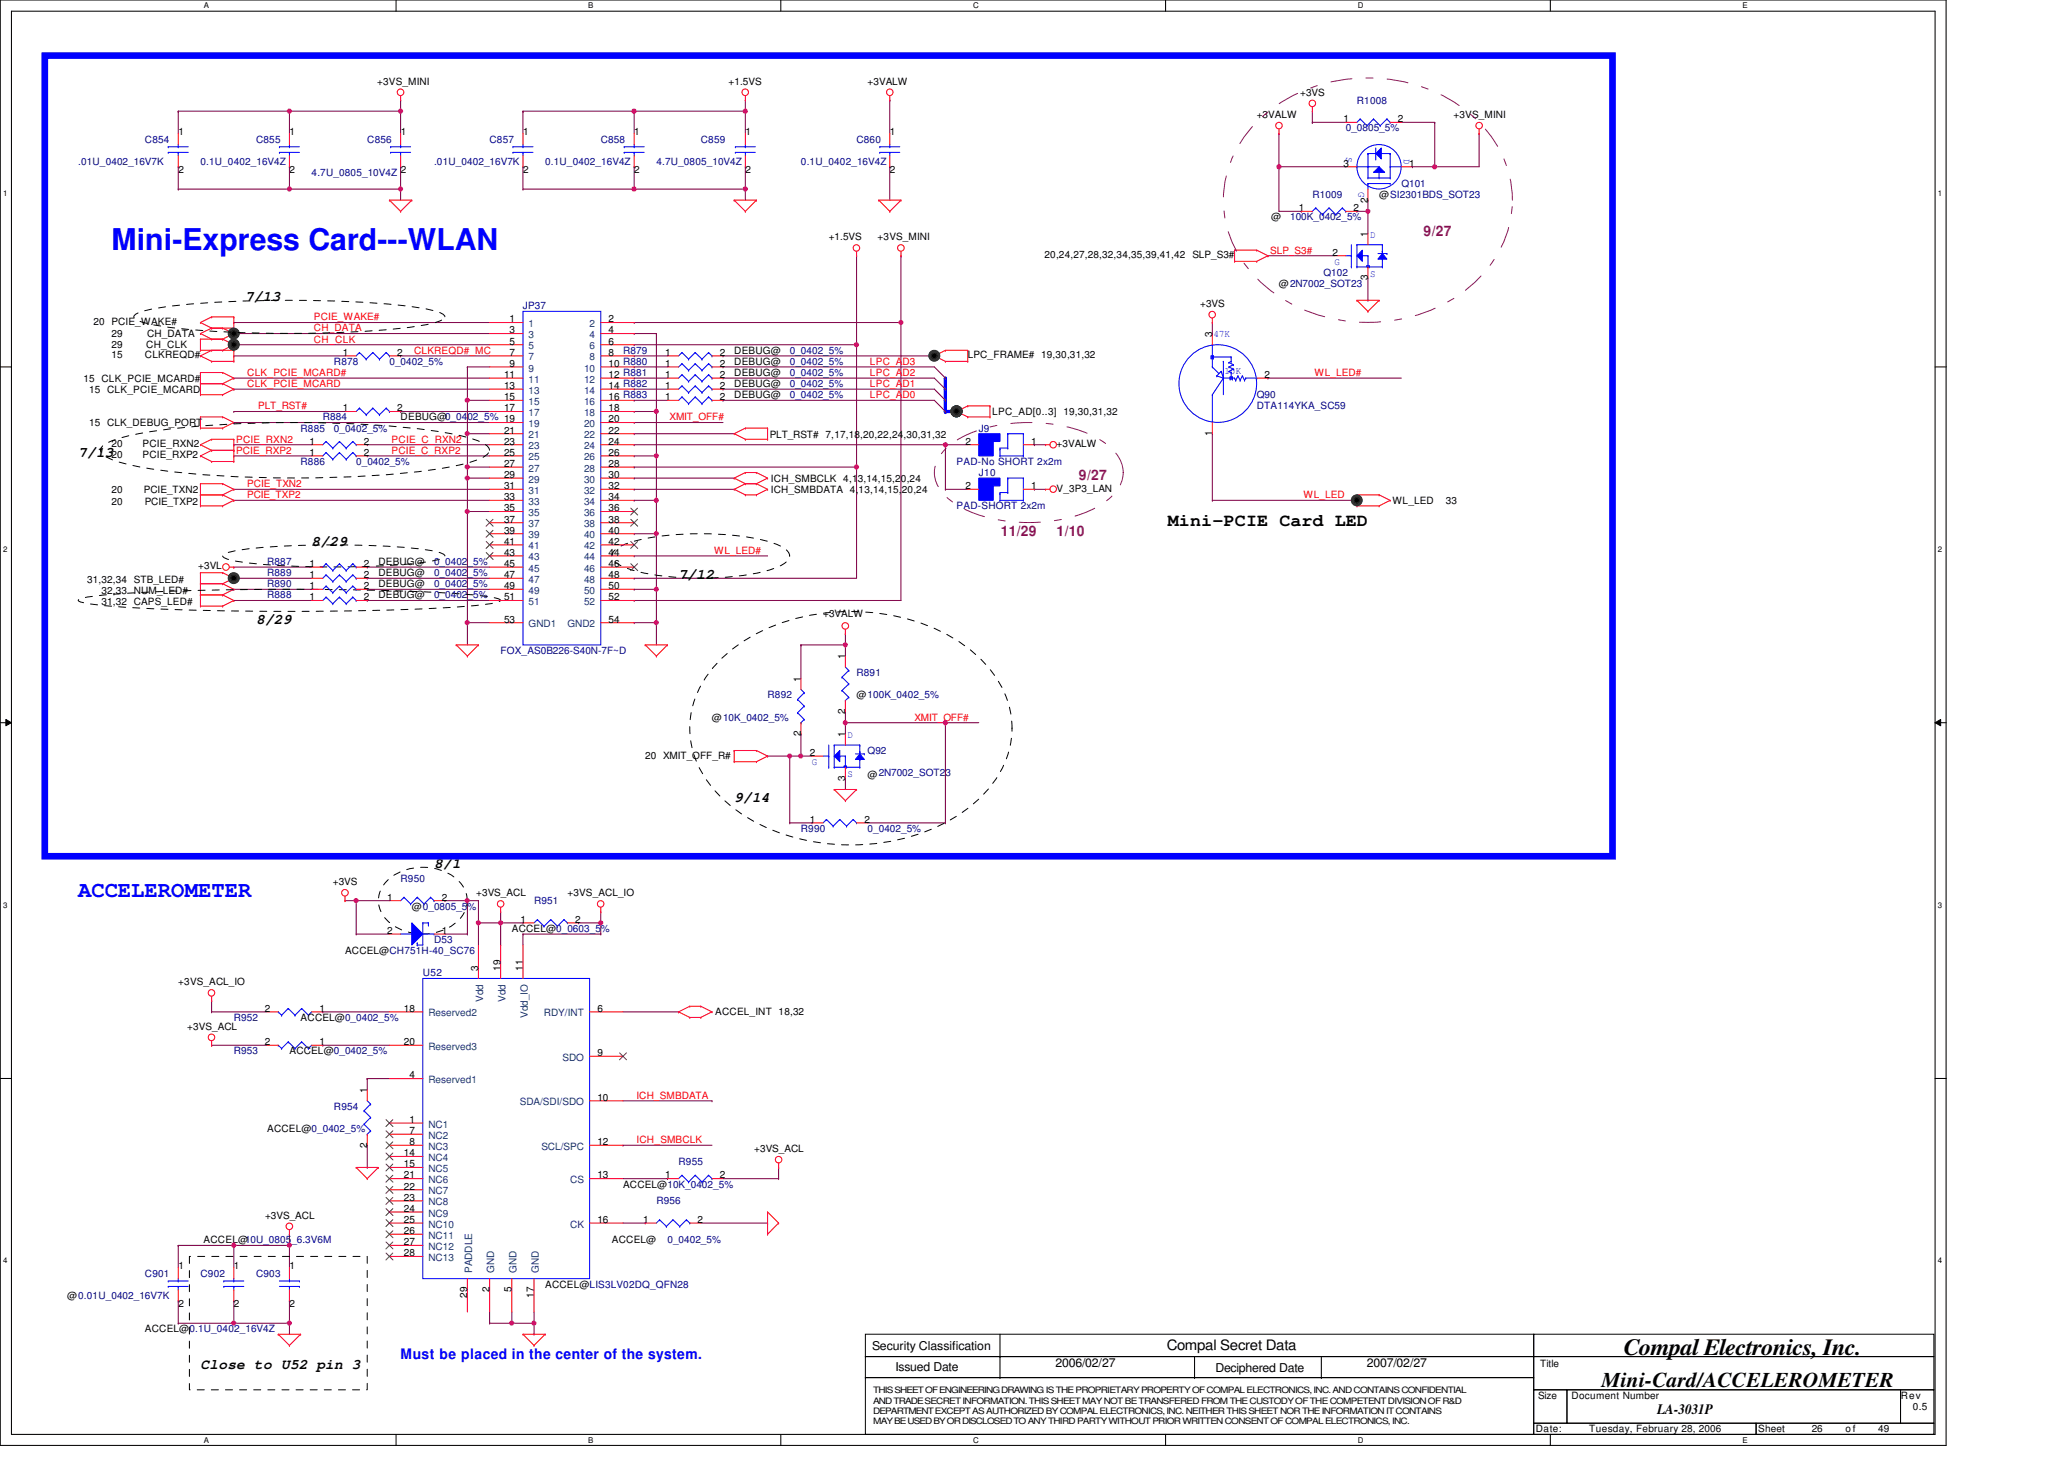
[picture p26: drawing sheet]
<svg xmlns="http://www.w3.org/2000/svg" width="297mm" height="210mm" viewBox="0 0 297 210" stroke-linecap="round" stroke-linejoin="round" font-family="sans-serif">
<defs><g id="words">
<text font-size="4.3" fill="#00f" x="16" y="36">Mini-Express Card---WLAN</text>
<text font-size="3.3" x="233.7" y="195.1">Compal Electronics, Inc.</text>
<text font-size="3.2" fill="#00f" x="11.3" y="129.1">ACCELEROMETER</text>
<text font-size="3" x="230.5" y="199.6">Mini-Card/ACCELEROMETER</text>
<text font-size="2.5" x="168.1" y="75.8">Mini-PCIE Card LED</text>
<g font-size="2.1" fill="#800080">
<text x="204.9" y="33.9">9/27</text>
<text x="155.3" y="69.2">9/27</text>
<text x="144.1" y="77.2">11/29</text>
<text x="152.1" y="77.2">1/10</text>
</g>
<g font-size="2.1">
<text x="35.3" y="43.4">7/13</text>
<text x="11.3" y="65.8">7/13</text>
<text x="44.8" y="78.6">8/29</text>
<text x="97.7" y="83.4">7/12</text>
<text x="36.8" y="89.8">8/29</text>
<text x="105.7" y="115.4">9/14</text>
<text x="62.5" y="125">8/1</text>
<text x="28.8" y="197">Close to U52 pin 3</text>
<text x="167.9" y="194.4">Compal Secret Data</text>
<text x="238.5" y="203.5">LA-3031P</text>
</g>
<text font-size="2.1" fill="#00f" x="57.7" y="195.6">Must be placed in the center of the system.</text>
<g font-size="1.8">
<text x="125.5" y="194.2">Security Classification</text>
<text x="128.9" y="197.3">Issued Date</text>
<text x="151.9" y="196.8">2006/02/27</text>
<text x="174.9" y="197.4">Deciphered Date</text>
<text x="196.7" y="196.8">2007/02/27</text>
</g>
<g font-size="1.4">
<text x="54.3" y="12.2">+3VS_MINI</text>
<text x="104.9" y="12.2">+1.5VS</text>
<text x="124.9" y="12.2">+3VALW</text>
<text x="180.9" y="17">+3VALW</text>
<text x="187.1" y="13.8">+3VS</text>
<text x="193.4" y="17.6">1</text>
<text x="201.2" y="17.6">2</text>
<text x="209.2" y="17">+3VS_MINI</text>
<text x="25.7" y="19.4">1</text>
<text x="41.7" y="19.4">1</text>
<text x="57.7" y="19.4">1</text>
<text x="75.3" y="19.4">1</text>
<text x="91.3" y="19.4">1</text>
<text x="107.3" y="19.4">1</text>
<text x="128.1" y="19.4">1</text>
<text x="193.4" y="24">3</text>
<text x="202.8" y="24">1</text>
<text x="25.7" y="24.8">2</text>
<text x="41.7" y="24.8">2</text>
<text x="57.7" y="24.8">2</text>
<text x="75.3" y="24.8">2</text>
<text x="91.3" y="24.8">2</text>
<text x="107.3" y="24.8">2</text>
<text x="128.1" y="24.8">2</text>
<text x="196.8" y="29.1" transform="rotate(-90 196.8 29.1)">2</text>
<text x="198.5" y="28.5">@SI2301BDS_SOT23</text>
<text x="119.3" y="34.6">+1.5VS</text>
<text x="126.3" y="34.6">+3VS_MINI</text>
<text x="183" y="31.7">@</text>
<text x="186.9" y="30.4">1</text>
<text x="194.8" y="30.4">2</text>
<text x="196.8" y="34.1" transform="rotate(-90 196.8 34.1)">1</text>
<text x="150.3" y="37.1">20,24,27,28,32,34,35,39,41,42 SLP_S3#</text>
<text x="184.1" y="41.3">@2N7002_SOT23</text>
<text x="191.7" y="36.8">2</text>
<text x="196.8" y="40.3" transform="rotate(-90 196.8 40.3)">3</text>
<text x="13.5" y="46.7">20 PCIE_WAKE#</text>
<text x="73.3" y="46.4">1</text>
<text x="73.3" y="48">3</text>
<text x="87.6" y="46.4">2</text>
<text x="87.6" y="48">4</text>
<text x="172.7" y="44.2">+3VS</text>
<text x="16" y="50.1">29</text>
<text x="16" y="51.5">15</text>
<text x="16" y="48.5">29</text>
<text x="20.8" y="51.5">CLKREQD#</text>
<text x="21" y="50.1">CH_CLK</text>
<text x="21.2" y="48.5">CH_DATA</text>
<text x="49.3" y="51.2">1</text>
<text x="57.2" y="51.2">2</text>
<text x="73.3" y="49.6">5</text>
<text x="73.3" y="51.2">7</text>
<text x="73.3" y="52.8">9</text>
<text x="87.6" y="49.6">6</text>
<text x="87.6" y="51.2">8</text>
<text x="87.6" y="52.8">10 R880</text>
<text x="95.7" y="51.2">1</text>
<text x="95.7" y="52.8">1</text>
<text x="103.6" y="51.2">2</text>
<text x="103.6" y="52.8">2</text>
<text x="105.7" y="50.9">DEBUG@</text>
<text x="105.7" y="52.5">DEBUG@</text>
<text x="139.3" y="51.5">LPC_FRAME# 19,30,31,32</text>
<text x="174.5" y="48.5" transform="rotate(-90 174.5 48.5)">3</text>
<text x="12" y="54.9">15 CLK_PCIE_MCARD#</text>
<text x="12.8" y="56.5">15 CLK_PCIE_MCARD</text>
<text x="49.3" y="59.2">1</text>
<text x="57.2" y="59.2">2</text>
<text x="72.5" y="54.4">11</text>
<text x="72.5" y="56">13</text>
<text x="72.5" y="57.6">15</text>
<text x="72.5" y="59.2">17</text>
<text x="87.6" y="54.4">12 R881</text>
<text x="87.6" y="56">14 R882</text>
<text x="87.6" y="57.6">16 R883</text>
<text x="87.6" y="59.2">18</text>
<text x="95.7" y="56">1</text>
<text x="95.7" y="57.6">1</text>
<text x="95.7" y="54.4">1</text>
<text x="103.6" y="56">2</text>
<text x="103.6" y="57.6">2</text>
<text x="103.6" y="54.4">2</text>
<text x="105.7" y="55.7">DEBUG@</text>
<text x="105.7" y="57.3">DEBUG@</text>
<text x="105.7" y="54.1">DEBUG@</text>
<text x="142.8" y="59.7">LPC_AD[0..3] 19,30,31,32</text>
<text x="182" y="54.4">2</text>
<text x="12.8" y="61.3">15 CLK_DEBUG_PORT</text>
<text x="16" y="66">20</text>
<text x="16" y="64.3">20</text>
<text x="20.5" y="66">PCIE_RXP2</text>
<text x="20.5" y="64.3">PCIE_RXN2</text>
<text x="44.5" y="64">1</text>
<text x="44.5" y="65.6">1</text>
<text x="52.4" y="64">2</text>
<text x="52.4" y="65.6">2</text>
<text x="57.7" y="60.5">DEBUG@0_0402_5% 19</text>
<text x="72.5" y="62.4">21</text>
<text x="72.5" y="64">23</text>
<text x="72.5" y="65.6">25</text>
<text x="87.6" y="60.8">20</text>
<text x="87.6" y="62.4">22</text>
<text x="87.6" y="64">24</text>
<text x="87.6" y="65.6">26</text>
<text x="110.8" y="63.1">PLT_RST# 7,17,18,20,22,24,30,31,32</text>
<text x="138.9" y="64">2</text>
<text x="148.4" y="64">1</text>
<text x="152.1" y="64.3">+3VALW</text>
<text x="174.5" y="62.7" transform="rotate(-90 174.5 62.7)">1</text>
<text x="16" y="70.9">20</text>
<text x="20.7" y="70.9">PCIE_TXN2</text>
<text x="72.5" y="67.2">27</text>
<text x="72.5" y="68.8">29</text>
<text x="72.5" y="70.4">31</text>
<text x="72.5" y="72">33</text>
<text x="87.6" y="67.2">28</text>
<text x="87.6" y="68.8">30</text>
<text x="87.6" y="70.4">32</text>
<text x="87.6" y="72">34</text>
<text x="110.9" y="69.3">ICH_SMBCLK 4,13,14,15,20,24</text>
<text x="110.9" y="70.9">ICH_SMBDATA 4,13,14,15,20,24</text>
<text x="138.9" y="70.4">2</text>
<text x="148.4" y="70.4">1</text>
<text x="152.1" y="70.7">V_3P3_LAN</text>
<text x="16" y="72.7">20</text>
<text x="20.8" y="72.7">PCIE_TXP2</text>
<text x="72.5" y="73.6">35</text>
<text x="72.5" y="75.2">37</text>
<text x="72.5" y="76.8">39</text>
<text x="87.6" y="73.6">36</text>
<text x="87.6" y="75.2">38</text>
<text x="87.6" y="76.8">40</text>
<text x="200.4" y="72.5">WL_LED</text>
<text x="208.1" y="72.5">33</text>
<text x="12.5" y="83.9">31,32,34 STB_LED#</text>
<text x="28.5" y="82">+3VL</text>
<text x="44.5" y="81.6">1</text>
<text x="44.5" y="83.2">1</text>
<text x="52.4" y="81.6">2</text>
<text x="52.4" y="83.2">2</text>
<text x="54.5" y="81.3">DEBUG@</text>
<text x="54.5" y="82.9">DEBUG@</text>
<text x="72.5" y="78.4">41</text>
<text x="72.5" y="80">43</text>
<text x="72.5" y="81.6">45</text>
<text x="72.5" y="83.2">47</text>
<text x="87.6" y="78.4">42</text>
<text x="87.6" y="80">44</text>
<text x="87.6" y="81.6">46</text>
<text x="87.6" y="83.2">48</text>
<text x="14.6" y="85.5">32,33 NUM_LED#</text>
<text x="14.6" y="87.1">31,32 CAPS_LED#</text>
<text x="44.5" y="84.8">1</text>
<text x="44.5" y="86.4">1</text>
<text x="52.4" y="84.8">2</text>
<text x="52.4" y="86.4">2</text>
<text x="54.5" y="84.5">DEBUG@</text>
<text x="54.5" y="86.1">DEBUG@</text>
<text x="72.5" y="84.8">49</text>
<text x="72.5" y="86.4">51</text>
<text x="72.5" y="89.6">53</text>
<text x="87.6" y="84.8">50</text>
<text x="87.6" y="86.4">52</text>
<text x="87.6" y="89.6">54</text>
<text x="118.5" y="88.8">+3VALW</text>
<text x="121.6" y="94.9" transform="rotate(-90 121.6 94.9)">1</text>
<text x="115.2" y="98.1" transform="rotate(-90 115.2 98.1)">1</text>
<text x="123.3" y="100.5">@100K_0402_5%</text>
<text x="102.5" y="103.7">@10K_0402_5%</text>
<text x="115.2" y="105.9" transform="rotate(-90 115.2 105.9)">2</text>
<text x="121.6" y="106.1" transform="rotate(-90 121.6 106.1)">1</text>
<text x="121.6" y="102.7" transform="rotate(-90 121.6 102.7)">2</text>
<text x="92.9" y="109.3">20 XMIT_OFF_R#</text>
<text x="116.5" y="108.8">2</text>
<text x="121.6" y="112.4" transform="rotate(-90 121.6 112.4)">3</text>
<text x="124.9" y="112">@2N7002_SOT23</text>
<text x="116.5" y="118.4">1</text>
<text x="124.4" y="118.4">2</text>
<text x="47.9" y="127.4">+3VS</text>
<text x="55.7" y="129.6">1</text>
<text x="59.3" y="130.9">@0_0805_5%</text>
<text x="63.6" y="129.6">2</text>
<text x="68.5" y="129">+3VS_ACL</text>
<text x="81.7" y="129">+3VS_ACL_IO</text>
<text x="49.7" y="137.3">ACCEL@CH751H-40_SC76</text>
<text x="55.7" y="134.4">2</text>
<text x="63.6" y="134.4">1</text>
<text x="73.7" y="134.1">ACCEL@0_0603_5%</text>
<text x="74.9" y="132.8">1</text>
<text x="82.8" y="132.8">2</text>
<text x="25.7" y="141.8">+3VS_ACL_IO</text>
<text x="68.8" y="139.7" transform="rotate(-90 68.8 139.7)">3</text>
<text x="72" y="139.7" transform="rotate(-90 72 139.7)">19</text>
<text x="75.2" y="139.7" transform="rotate(-90 75.2 139.7)">11</text>
<text x="26.9" y="148.2">+3VS_ACL</text>
<text x="38.1" y="145.6">2</text>
<text x="43.3" y="146.9">ACCEL@0_0402_5%</text>
<text x="46" y="145.6">1</text>
<text x="58.1" y="145.6">18</text>
<text x="86" y="145.6">6</text>
<text x="102.9" y="146.1">ACCEL_INT 18,32</text>
<text x="38.1" y="150.4">2</text>
<text x="41.7" y="151.7">ACCEL@0_0402_5%</text>
<text x="46" y="150.4">1</text>
<text x="58.1" y="150.4">20</text>
<text x="58.9" y="155.2">4</text>
<text x="86" y="152">9</text>
<text x="52.8" y="157.3" transform="rotate(-90 52.8 157.3)">1</text>
<text x="58.9" y="161.6">1</text>
<text x="86" y="158.4">10</text>
<text x="38.5" y="162.9">ACCEL@0_0402_5%</text>
<text x="52.8" y="165.2" transform="rotate(-90 52.8 165.2)">2</text>
<text x="58.1" y="166.4">14</text>
<text x="58.9" y="164.8">8</text>
<text x="58.9" y="163.2">7</text>
<text x="86" y="164.8">12</text>
<text x="108.5" y="165.8">+3VS_ACL</text>
<text x="58.1" y="168">15</text>
<text x="58.1" y="169.6">21</text>
<text x="58.1" y="171.2">22</text>
<text x="58.1" y="172.8">23</text>
<text x="86" y="169.6">13</text>
<text x="89.7" y="170.9">ACCEL@10K_0402_5%</text>
<text x="95.7" y="169.6">1</text>
<text x="103.6" y="169.6">2</text>
<text x="29.3" y="178.9">ACCEL@10U_0805_6.3V6M</text>
<text x="38.1" y="175.4">+3VS_ACL</text>
<text x="58.1" y="174.4">24</text>
<text x="58.1" y="176">25</text>
<text x="58.1" y="177.6">26</text>
<text x="58.1" y="179.2">27</text>
<text x="86" y="176">16</text>
<text x="88" y="178.9">ACCEL@</text>
<text x="92.5" y="176">1</text>
<text x="100.4" y="176">2</text>
<text x="25.7" y="182.6">1</text>
<text x="33.7" y="182.6">1</text>
<text x="41.7" y="182.6">1</text>
<text x="58.1" y="180.8">28</text>
<text x="70.4" y="185.9" transform="rotate(-90 70.4 185.9)">2</text>
<text x="73.6" y="185.9" transform="rotate(-90 73.6 185.9)">5</text>
<text x="78.5" y="185.3">ACCEL@LIS3LV02DQ_QFN28</text>
<text x="9.6" y="186.9">@0.01U_0402_16V7K</text>
<text x="20.8" y="191.7">ACCEL@0.1U_0402_16V4Z</text>
<text x="25.7" y="188">2</text>
<text x="33.7" y="188">2</text>
<text x="41.7" y="188">2</text>
<text x="67.2" y="186.8" transform="rotate(-90 67.2 186.8)">29</text>
<text x="76.8" y="186.8" transform="rotate(-90 76.8 186.8)">17</text>
<text x="221.7" y="196.7">Title</text>
<text x="221.4" y="201.3">Size</text>
<text x="226.2" y="201.3">Document Number</text>
<text x="273.6" y="201.3">Rev</text>
<text x="275.3" y="202.9">0.5</text>
<text x="221" y="206.1">Date:</text>
<text x="228.7" y="206.1">Tuesday, February 28, 2006</text>
<text x="253" y="206.1">Sheet</text>
<text x="260.7" y="206.1">26</text>
<text x="265.6" y="206.1">of</text>
<text x="270.3" y="206.1">49</text>
</g>
<g font-size="1.4" fill="#000080">
<text x="195.3" y="14.9">R1008</text>
<text x="11.3" y="23.7">.01U_0402_16V7K</text>
<text x="20.8" y="20.5">C854</text>
<text x="28.8" y="23.7">0.1U_0402_16V4Z</text>
<text x="36.8" y="20.5">C855</text>
<text x="52.8" y="20.5">C856</text>
<text x="62.5" y="23.7">.01U_0402_16V7K</text>
<text x="70.5" y="20.5">C857</text>
<text x="78.5" y="23.7">0.1U_0402_16V4Z</text>
<text x="86.5" y="20.5">C858</text>
<text x="94.5" y="23.7">4.7U_0805_10V4Z</text>
<text x="100.9" y="20.5">C859</text>
<text x="115.3" y="23.7">0.1U_0402_16V4Z</text>
<text x="123.3" y="20.5">C860</text>
<text x="193.7" y="18.9">0_0805_5%</text>
<text x="44.8" y="25.3">4.7U_0805_10V4Z</text>
<text x="188.9" y="28.5">R1009</text>
<text x="201.7" y="26.9">Q101</text>
<text x="185.7" y="31.7">100K_0402_5%</text>
<text x="190.5" y="39.7">Q102</text>
<text x="75.3" y="44.5">JP37</text>
<text x="48" y="52.5">R878</text>
<text x="56" y="52.5">0_0402_5%</text>
<text x="89.7" y="50.9">R879</text>
<text x="113.7" y="50.9">0_0402_5%</text>
<text x="113.7" y="52.5">0_0402_5%</text>
<text x="113.7" y="55.7">0_0402_5%</text>
<text x="113.7" y="57.3">0_0402_5%</text>
<text x="113.7" y="54.1">0_0402_5%</text>
<text x="180.9" y="57.3">Q90</text>
<text x="180.9" y="58.9">DTA114YKA_SC59</text>
<text x="43.3" y="62.1">R885</text>
<text x="46.5" y="60.5">R884</text>
<text x="48" y="62.1">0_0402_5%</text>
<text x="140.9" y="62.1">J9</text>
<text x="43.3" y="66.9">R886</text>
<text x="51.3" y="66.9">0_0402_5%</text>
<text x="137.7" y="66.9">PAD-No SHORT 2x2m</text>
<text x="140.9" y="68.5">J10</text>
<text x="137.7" y="73.3">PAD-SHORT 2x2m</text>
<text x="38.5" y="81.3">R887</text>
<text x="38.5" y="82.9">R889</text>
<text x="62.5" y="81.3">0_0402_5%</text>
<text x="62.5" y="82.9">0_0402_5%</text>
<text x="38.5" y="84.5">R890</text>
<text x="38.5" y="86.1">R888</text>
<text x="62.5" y="84.5">0_0402_5%</text>
<text x="62.5" y="86.1">0_0402_5%</text>
<text x="72" y="94.1">FOX_AS0B226-S40N-7F~D</text>
<text x="110.5" y="100.5">R892</text>
<text x="123.3" y="97.3">R891</text>
<text x="124.9" y="108.5">Q92</text>
<text x="115.3" y="119.7">R990</text>
<text x="124.9" y="119.7">0_0402_5%</text>
<text x="57.7" y="126.9">R950</text>
<text x="76.9" y="130.1">R951</text>
<text x="62.5" y="135.7">D53</text>
<text x="60.9" y="140.5">U52</text>
<text x="33.7" y="146.9">R952</text>
<text x="33.7" y="151.7">R953</text>
<text x="48" y="159.7">R954</text>
<text x="97.7" y="167.7">R955</text>
<text x="94.5" y="173.3">R956</text>
<text x="96.1" y="178.9">0_0402_5%</text>
<text x="20.8" y="183.7">C901</text>
<text x="28.8" y="183.7">C902</text>
<text x="36.8" y="183.7">C903</text>
</g>
<g font-size="1.4" fill="#00f">
<text x="193.7" y="22.6" transform="rotate(90 193.7 22.6)">S</text>
<text x="202.1" y="22.9" transform="rotate(90 202.1 22.9)">D</text>
<text x="195.5" y="27.7" transform="rotate(90 195.5 27.7)">G</text>
<text x="197.2" y="34.3">D</text>
<text x="192.1" y="38.1">G</text>
<text x="197.2" y="39.9">S</text>
<text x="174.6" y="48.5">47K</text>
<text x="176.2" y="53.8">10K</text>
<text x="122" y="106.3">D</text>
<text x="116.9" y="110.1">G</text>
<text x="122" y="111.9">S</text>
</g>
<g font-size="1.4" fill="#f00">
<text x="182.8" y="36.5">SLP_S3#</text>
<text x="45.2" y="47.7">CH_DATA</text>
<text x="45.2" y="46.1">PCIE_WAKE#</text>
<text x="45.2" y="49.3">CH_CLK</text>
<text x="59.6" y="50.9">CLKREQD#_MC</text>
<text x="125.2" y="52.5">LPC_AD3</text>
<text x="35.6" y="54.1">CLK_PCIE_MCARD#</text>
<text x="35.6" y="55.7">CLK_PCIE_MCARD</text>
<text x="37.2" y="58.9">PLT_RST#</text>
<text x="125.2" y="54.1">LPC_AD2</text>
<text x="125.2" y="57.3">LPC_AD0</text>
<text x="125.2" y="55.7">LPC_AD1</text>
<text x="189.2" y="54.1">WL_LED#</text>
<text x="34" y="63.7">PCIE_RXN2</text>
<text x="34" y="65.3">PCIE_RXP2</text>
<text x="56.4" y="65.3">PCIE_C_RXP2</text>
<text x="56.4" y="63.7">PCIE_C_RXN2</text>
<text x="96.4" y="60.5">XMIT_OFF#</text>
<text x="35.6" y="70.1">PCIE_TXN2</text>
<text x="35.6" y="71.7">PCIE_TXP2</text>
<text x="187.6" y="71.7">WL_LED</text>
<text x="102.8" y="79.7">WL_LED#</text>
<text x="131.6" y="103.7">XMIT_OFF#</text>
<text x="91.6" y="158.1">ICH_SMBDATA</text>
<text x="91.6" y="164.5">ICH_SMBCLK</text>
</g>
<g font-size="1.4" fill="#004080">
<text x="76.1" y="47.1">1</text>
<text x="84.9" y="47.1">2</text>
<text x="76.1" y="48.7">3</text>
<text x="76.1" y="50.3">5</text>
<text x="76.1" y="51.9">7</text>
<text x="76.1" y="53.5">9</text>
<text x="84" y="53.5">10</text>
<text x="84.9" y="48.7">4</text>
<text x="84.9" y="50.3">6</text>
<text x="84.9" y="51.9">8</text>
<text x="76.1" y="55.1">11</text>
<text x="76.1" y="56.7">13</text>
<text x="76.1" y="58.3">15</text>
<text x="76.1" y="59.9">17</text>
<text x="84" y="55.1">12</text>
<text x="84" y="56.7">14</text>
<text x="84" y="58.3">16</text>
<text x="84" y="59.9">18</text>
<text x="76.1" y="61.5">19</text>
<text x="76.1" y="63.1">21</text>
<text x="76.1" y="64.7">23</text>
<text x="84" y="61.5">20</text>
<text x="84" y="63.1">22</text>
<text x="84" y="64.7">24</text>
<text x="76.1" y="66.3">25</text>
<text x="76.1" y="67.9">27</text>
<text x="76.1" y="69.5">29</text>
<text x="76.1" y="71.1">31</text>
<text x="84" y="66.3">26</text>
<text x="84" y="67.9">28</text>
<text x="84" y="69.5">30</text>
<text x="84" y="71.1">32</text>
<text x="76.1" y="72.7">33</text>
<text x="76.1" y="74.3">35</text>
<text x="76.1" y="75.9">37</text>
<text x="76.1" y="77.5">39</text>
<text x="84" y="72.7">34</text>
<text x="84" y="74.3">36</text>
<text x="84" y="75.9">38</text>
<text x="84" y="77.5">40</text>
<text x="76.1" y="79.1">41</text>
<text x="76.1" y="80.7">43</text>
<text x="76.1" y="82.3">45</text>
<text x="76.1" y="83.9">47</text>
<text x="84" y="79.1">42</text>
<text x="84" y="80.7">44</text>
<text x="84" y="82.3">46</text>
<text x="84" y="83.9">48</text>
<text x="76.1" y="85.5">49</text>
<text x="76.1" y="87.1">51</text>
<text x="84" y="85.5">50</text>
<text x="84" y="87.1">52</text>
<text x="76.1" y="90.3">GND1</text>
<text x="81.7" y="90.3">GND2</text>
<text x="61.7" y="146.3">Reserved2</text>
<text x="69.5" y="144.2" transform="rotate(-90 69.5 144.2)">Vdd</text>
<text x="72.7" y="144.2" transform="rotate(-90 72.7 144.2)">Vdd</text>
<text x="75.9" y="146.5" transform="rotate(-90 75.9 146.5)">Vdd_IO</text>
<text x="78.3" y="146.3">RDY/INT</text>
<text x="61.7" y="155.9">Reserved1</text>
<text x="61.7" y="151.1">Reserved3</text>
<text x="80.9" y="152.7">SDO</text>
<text x="74.8" y="159.1">SDA/SDI/SDO</text>
<text x="61.7" y="167.1">NC4</text>
<text x="61.7" y="165.5">NC3</text>
<text x="61.7" y="163.9">NC2</text>
<text x="61.7" y="162.3">NC1</text>
<text x="77.9" y="165.5">SCL/SPC</text>
<text x="61.7" y="168.7">NC5</text>
<text x="61.7" y="170.3">NC6</text>
<text x="61.7" y="171.9">NC7</text>
<text x="61.7" y="173.5">NC8</text>
<text x="82.1" y="170.3">CS</text>
<text x="61.7" y="175.1">NC9</text>
<text x="61.7" y="176.7">NC10</text>
<text x="61.7" y="178.3">NC11</text>
<text x="61.7" y="179.9">NC12</text>
<text x="82.1" y="176.7">CK</text>
<text x="61.7" y="181.5">NC13</text>
<text x="67.9" y="183.2" transform="rotate(-90 67.9 183.2)">PADDLE</text>
<text x="71.1" y="183.2" transform="rotate(-90 71.1 183.2)">GND</text>
<text x="74.3" y="183.2" transform="rotate(-90 74.3 183.2)">GND</text>
<text x="77.5" y="183.2" transform="rotate(-90 77.5 183.2)">GND</text>
</g>
<g font-size="1.3">
<text x="125.7" y="200.5">THIS SHEET OF ENGINEERING DRAWING IS THE PROPRIETARY PROPERTY OF COMPAL ELECTRONICS, INC. AND CONTAINSCONFIDENTIAL</text>
<text x="125.7" y="202">AND TRADE SECRET INFORMATION. THIS SHEET MAY NOT BETRANSFERED FROM THE CUSTODY OF THE COMPETENT DIVISION OF R&amp;D</text>
<text x="125.7" y="203.5">DEPARTMENT EXCEPT AS AUTHORIZED BY COMPAL ELECTRONICS, INC. NEITHER THIS SHEET NOR THE INFORMATION ITCONTAINS</text>
<text x="125.7" y="204.9">MAY BE USED BY OR DISCLOSED TO ANY THIRD PARTY WITHOUT PRIOR WRITTEN CONSENT OF COMPAL ELECTRONICS, INC.</text>
</g>
<g font-size="1.1">
<text x="29.3" y="1.2">A</text>
<text x="84.7" y="1.2">B</text>
<text x="140" y="1.2">C</text>
<text x="195.4" y="1.2">D</text>
<text x="250.8" y="1.2">E</text>
<text x=".4" y="28.2">1</text>
<text x="278.9" y="28.2">1</text>
<text x=".4" y="79.4">2</text>
<text x="278.9" y="79.4">2</text>
<text x=".4" y="130.6">3</text>
<text x="278.9" y="130.6">3</text>
<text x=".4" y="181.8">4</text>
<text x="278.9" y="181.8">4</text>
<text x="29.3" y="207.6">A</text>
<text x="84.7" y="207.6">B</text>
<text x="140" y="207.6">C</text>
<text x="195.4" y="207.6">D</text>
<text x="250.8" y="207.6">E</text>
</g>
</g></defs>
<path d="M0 0h280.1v208h-280.1zM1.6 1.6h276.9v204.8h-276.9z" fill="none" stroke="#000" stroke-width=".15"/>
<g fill="#fff">
<path d="M29.3 .2h.8v1.2h-.8z"/>
<path d="M29.3 206.6h.8v1.3h-.8z"/>
</g>
<path d="M57 0v1.6M57 206.4v1.6" fill="none" stroke="#000" stroke-width=".15"/>
<g fill="#fff">
<path d="M84.7 .2h.7v1.2h-.7z"/>
<path d="M84.7 206.6h.7v1.3h-.7z"/>
</g>
<path d="M112.4 0v1.6M112.4 206.4v1.6" fill="none" stroke="#000" stroke-width=".15"/>
<g fill="#fff">
<path d="M140 .2h.8v1.2h-.8z"/>
<path d="M140 206.6h.8v1.3h-.8z"/>
</g>
<path d="M167.7 0v1.6M167.7 206.4v1.6" fill="none" stroke="#000" stroke-width=".15"/>
<g fill="#fff">
<path d="M195.4 .2h.8v1.2h-.8z"/>
<path d="M195.4 206.6h.8v1.3h-.8z"/>
</g>
<path d="M223.1 0v1.6M223.1 206.4v1.6" fill="none" stroke="#000" stroke-width=".15"/>
<g fill="#fff">
<path d="M250.8 .2h.7v1.2h-.7z"/>
<path d="M250.8 206.6h.7v1.3h-.7z"/>
<path d="M.4 27.2h.7v1.3h-.7z"/>
<path d="M278.9 27.2h.6v1.3h-.6z"/>
<path d="M.4 78.4h.7v1.3h-.7z"/>
<path d="M278.9 78.4h.6v1.3h-.6z"/>
</g>
<path d="M0 52.8h1.6M278.5 52.8h1.6" fill="none" stroke="#000" stroke-width=".15"/>
<g fill="#fff">
<path d="M.4 129.6h.7v1.3h-.7z"/>
<path d="M278.9 129.6h.6v1.3h-.6z"/>
</g>
<path d="M0 104h1.6M278.5 104h1.6" fill="none" stroke="#000" stroke-width=".15"/>
<path d="M.8 103.5l.8 .5-.8 .5zM278.5 104l.8-.5v1z" fill="#000"/>
<path d="M.8 103.5l.8 .5-.8 .5zM278.5 104l.8-.5v1z" fill="none" stroke="#000" stroke-width=".14"/>
<g fill="#fff">
<path d="M.4 180.8h.7v1.3h-.7z"/>
<path d="M278.9 180.8h.6v1.3h-.6z"/>
</g>
<path d="M0 155.2h1.6M278.5 155.2h1.6" fill="none" stroke="#000" stroke-width=".15"/>
<g fill="none" stroke="#800040" stroke-width=".15">
<path d="M41.7 16h.1M41.7 16v3.2M57.7 14.4h.1M57.7 14.4v1.6M75.3 16h.1M75.3 16v3.2M91.3 16h.1M91.3 16v3.2M107.3 14.4h.1M107.3 14.4v1.6M128.1 14.4h.1M128.1 14.4v4.8"/>
<path d="M25.7 24h.1M25.7 27.2h.1M25.7 27.2h32M25.7 24v3.2M41.7 27.2h.1M41.7 24h.1M41.7 24v3.2M57.7 27.2h.1M57.7 24h.1M57.7 24v4.8M75.3 27.2h.1M75.3 24h.1"/>
<path d="M75.3 27.2h32M75.3 24v3.2M91.3 24h.1M91.3 27.2h.1M91.3 24v3.2M107.3 27.2h.1M107.3 24h.1M107.3 24v4.8M128.1 24h.1M128.1 24v4.8M129.7 36.8h.1M129.7 36.8v49.6h-38.4"/>
<path d="M33.7 54.4h.1M33.7 56h.1M33.7 51.2h.1M33.7 49.6h.1M33.7 48h.1M33.7 59.2h.1M33.7 59.2h16M33.7 54.4h36.8M33.7 56h36.8M33.7 51.2h16M33.7 49.6h36.8M33.7 48h36.8"/>
<path d="M57.7 59.2h.1M57.7 51.2h.1M57.7 59.2h12.8M57.7 51.2h12.8M67.3 52.8h.1M67.3 57.6h.1M67.3 52.8v40M67.3 52.8h3.2M67.3 57.6h3.2M91.3 46.4h.1M91.3 48h.1M91.3 59.2h.1"/>
<path d="M91.3 51.2h.1M91.3 52.8h.1M91.3 57.6h.1M91.3 56h.1M91.3 54.4h.1M91.3 59.2h3.2M91.3 54.4h4.8M91.3 56h4.8M91.3 46.4h38.4M91.3 51.2h4.8M91.3 48h3.2M91.3 52.8h4.8"/>
<path d="M91.3 57.6h4.8M94.5 48h.1M94.5 59.2h.1M94.5 48v44.8M104.1 51.2h.1M104.1 51.2h30.4M129.7 46.4h.1M33.7 64h.1M33.7 65.6h.1M33.7 70.4h.1M33.7 72h.1M33.7 60.8h.1"/>
<path d="M33.7 60.8h36.8M33.7 65.6h11.1M33.7 64h11.1M33.7 70.4h36.8M33.7 72h36.8M52.8 65.6h.1M52.8 64h.1M52.8 65.6h17.7M52.8 64h17.7M67.3 62.4h.1M67.3 73.6h.1M67.3 67.2h.1"/>
<path d="M67.3 68.8h.1M67.3 67.2h3.2M67.3 62.4h3.2M67.3 68.8h3.2M67.3 73.6h3.2M91.3 76.8h.1M91.3 67.2h.1M91.3 60.8h.1M91.3 62.4h.1M91.3 68.8h.1M91.3 70.4h.1M91.3 72h.1"/>
<path d="M91.3 65.6h.1M91.3 76.8h3.2M91.3 67.2h32M91.3 60.8h12.8M91.3 65.6h3.2M91.3 62.4h14.4M91.3 68.8h14.4M91.3 70.4h14.4M91.3 72h3.2M94.5 65.6h.1M94.5 72h.1M94.5 76.8h.1"/>
<path d="M123.3 67.2h.1M123.3 67.2v16h-32M33.7 84.8h.1M33.7 83.2h.1M33.7 83.2h11.1M33.7 84.8h11.1M52.8 83.2h.1M52.8 84.8h.1M52.8 83.2h17.7M52.8 84.8h17.7M67.3 89.6h.1M67.3 89.6h3.2"/>
<path d="M91.3 86.4h.1M91.3 80h.1M91.3 89.6h.1M91.3 83.2h.1M91.3 84.8h.1M91.3 84.8h3.2M91.3 80h19.2M91.3 89.6h3.2M94.5 84.8h.1M94.5 89.6h.1M121.7 92.8h.1M121.7 92.8v1.6"/>
<path d="M121.7 112h.1M121.7 104h.1M121.7 102.4h.1M121.7 102.4v3.2M121.7 112v1.6"/>
</g>
<path d="M136.1 56v1.6" fill="none" stroke="#00f" stroke-width=".47"/>
<circle cx="136.1" cy="56" r=".23" fill="#00f"/>
<path d="M104.1 54.4h.1M104.1 57.6h.1M104.1 54.4h30.4M104.1 57.6h30.4M123.3 49.6h.1M123.3 49.6v17.6" fill="none" stroke="#800040" stroke-width=".15"/>
<path d="M136.1 59.2h1.6" fill="none" stroke="#00f" stroke-width=".47"/>
<circle cx="136.1" cy="59.2" r=".23" fill="#00f"/>
<path d="M136.1 57.6v1.6" fill="none" stroke="#00f" stroke-width=".47"/>
<circle cx="136.1" cy="57.6" r=".23" fill="#00f"/>
<path d="M75.3 16h.1M75.3 16h32M91.3 16h.1M107.3 16h.1M107.3 16v3.2M104.1 52.8h.1M104.1 52.8h30.4" fill="none" stroke="#800040" stroke-width=".15"/>
<path d="M136.1 54.4v1.6" fill="none" stroke="#00f" stroke-width=".47"/>
<circle cx="136.1" cy="54.4" r=".23" fill="#00f"/>
<g fill="none" stroke="#800040" stroke-width=".15">
<path d="M25.7 16h.1M25.7 16v3.2M25.7 16h32M41.7 16h.1M57.7 16h.1M57.7 16v3.2M184.1 19.2h.1M184.1 19.2v11.2h3.2M188.9 17.6h.1M188.9 17.6h4.8M188.9 16v1.6M201.7 17.6h4.8"/>
<path d="M206.5 17.6h.1M206.5 17.6v6.4M212.9 19.2h.1M212.9 19.2v4.8h-9.6M123.3 36.8h.1M123.3 36.8v12.8h-32M182.5 36.8h.1M182.5 36.8h9.6M184.1 24h.1M184.1 24h9.6M187.3 30.4h.1M195.3 30.4h.1"/>
<path d="M195.3 30.4h1.6M196.9 30.4h.1M196.9 28.8h.1M196.9 28.8v4.8M203.3 24h.1M206.5 24h.1M33.7 46.4h.1M33.7 46.4h36.8M91.3 49.6h.1M104.1 56h.1M104.1 56h30.4M174.5 46.4h.1"/>
<path d="M174.5 46.4v1.6M182.5 54.4h.1M182.5 54.4h19.2M196.9 43.2h.1M196.9 40v3.2M91.3 64h.1M91.3 64h48M136.1 64h.1M136.1 70.4h.1M136.1 64v6.4M136.1 70.4h3.2M148.9 64h.1"/>
<path d="M148.9 70.4h.1M148.9 64h1.6M148.9 70.4h1.6M174.5 72h.1M174.5 62.4h.1M174.5 72h20.8M174.5 62.4v9.6M33.7 86.4h.1M33.7 81.6h.1M33.7 86.4h11.1M33.7 81.6h11.1M52.8 86.4h.1"/>
<path d="M52.8 81.6h.1M52.8 86.4h17.7M52.8 81.6h17.7M115.3 92.8h.1M115.3 92.8v4.8M121.7 91.2h.1M121.7 91.2v1.6h-6.4M110.5 108.8h.1M110.5 108.8h6.4M113.7 118.4h.1M113.7 108.8h.1M113.7 118.4h3.2"/>
<path d="M113.7 108.8v9.6M115.3 105.6h.1M115.3 108.8h.1M115.3 105.6v3.2M116.9 118.4h.1M121.7 104h.1M121.7 104h19.2M124.9 118.4h11.2M136.1 118.4h.1M136.1 104h.1M136.1 104v14.4M49.7 129.6h.1"/>
<path d="M49.7 129.6h6.3M51.3 129.6h.1M51.3 134.4h.1M51.3 134.4h4.7M51.3 129.6v4.8M64 129.6h.1M64 129.6h4.9M64 134.4h3.3M67.3 129.6h.1M67.3 134.4h.1M67.3 129.6v4.8M68.9 132.8h.1"/>
<path d="M68.9 129.6h.1M68.9 132.8h6.4M68.9 129.6v6.4M72 132.8h.1M72 131.2h.1M72 136h.1M72 131.2v4.8M75.3 132.8h.1M75.3 134.4h.1M75.3 134.4v1.6M75.3 134.4h11.2M83.3 132.8h.1"/>
<path d="M83.3 132.8h3.2M86.5 134.4h.1M86.5 132.8h.1M86.5 131.2v3.2M30.5 150.4h.1M30.5 144h.1M30.5 145.6h.1M30.5 150.4h8M30.5 144v1.6M30.5 145.6h8M46.5 145.6h.1M46.5 150.4h.1"/>
<path d="M46.5 150.4h9.5M46.5 145.6h9.5M52.8 155.2h.1M52.8 155.2h3.2M52.8 155.2v1.6M89.7 145.6h8M89.7 158.4h12.8M97.7 145.6h.1M102.5 158.4h.1M25.7 179.2h.1M25.7 179.2h16M25.7 179.2v3.2"/>
<path d="M33.7 179.2h.1M33.7 179.2v3.2M41.7 179.2h.1M41.7 177.6h.1M41.7 177.6v4.8M52.8 168h.1M52.8 164.8v3.2M89.7 164.8h.1M89.7 176h3.2M89.7 169.6h6.4M89.7 164.8h12.8M92.9 176h.1"/>
<path d="M96.1 169.6h.1M100.9 176h9.6M104.1 169.6h8M110.5 176h.1M112.1 169.6h.1M112.1 168h.1M112.1 168v1.6M25.7 190.4h.1M25.7 187.2h.1M25.7 190.4h16M25.7 187.2v3.2M33.7 190.4h.1"/>
<path d="M33.7 187.2h.1M33.7 187.2v3.2M41.7 187.2h.1M41.7 190.4h.1M41.7 187.2v4.8M70.5 190.4h.1M70.5 188.8v1.6M70.5 190.4h6.4M73.7 190.4h.1M73.7 188.8v1.6M76.9 192h.1M76.9 190.4h.1"/>
<path d="M76.9 188.8v3.2"/>
</g>
<g fill="none" stroke="#f00" stroke-width=".15">
<path d="M177.7 37.6h.1M177.7 36h.1M177.7 36h3.2M177.7 37.6h3.2M177.7 36v1.6M180.9 36h.1M180.9 37.6h.1M180.9 36l1.6 .8M182.5 36.8h.1M182.5 36.8l-1.6 .8M28.8 56.8h.1M28.8 55.2h.1"/>
<path d="M28.8 53.6h.1M28.8 51.2h.1M28.8 50.4h.1M28.8 48.8h.1M28.8 48h.1M28.8 46.4h.1M28.8 55.2h3.2M28.8 56.8h3.2M28.8 48.8v1.6M28.8 53.6v3.2M28.8 53.6h3.2M28.8 51.2l1.7 .8"/>
<path d="M28.8 50.4h4.9M28.8 48.8h3.2M28.8 48l1.7 .8M28.8 46.4l1.7 .8M30.5 52h.1M30.5 50.4h.1M30.5 47.2h.1M30.5 48.8h.1M30.5 45.6h.1M30.5 52h3.2M30.5 50.4l-1.7 .8M30.5 47.2l-1.7 .8"/>
<path d="M30.5 47.2h3.2M30.5 45.6l-1.7 .8M30.5 45.6h3.2M32 55.2h.1M32 56.8h.1M32 53.6h.1M32 48.8h.1M32 50.4h.1M32 47.2h.1M32 55.2l1.7 .8M32 53.6l1.7 .8M32 48.8l1.7 .8"/>
<path d="M32 47.2l1.7 .8M33.7 56h.1M33.7 54.4h.1M33.7 50.4h.1M33.7 52h.1M33.7 49.6h.1M33.7 48h.1M33.7 45.6h.1M33.7 47.2h.1M33.7 56l-1.7 .8M33.7 54.4l-1.7 .8M33.7 45.6v1.6"/>
<path d="M33.7 50.4v1.6M33.7 49.6l-1.7 .8M33.7 48l-1.7 .8M134.5 51.2h.1M134.5 51.2l1.6 .8M136.1 50.4h.1M136.1 52h.1M136.1 52h3.2M136.1 50.4h3.2M136.1 50.4l-1.6 .8M137.7 59.2h.1M137.7 59.2l1.6 .8"/>
<path d="M139.3 58.4h.1M139.3 52h.1M139.3 50.4h.1M139.3 58.4l-1.6 .8M139.3 58.4h3.2M139.3 50.4v1.6M142.5 58.4h.1M142.5 58.4v1.6M28.8 71.2h.1M28.8 69.6h.1M28.8 72.8h.1M28.8 65.6h.1"/>
<path d="M28.8 64h.1M28.8 61.6h.1M28.8 60h.1M28.8 60v1.6M28.8 69.6v3.2M28.8 61.6h3.2M28.8 69.6h3.2M28.8 71.2h3.2M28.8 72.8h3.2M28.8 65.6l1.7 .8M28.8 64l1.7 .8M28.8 60h3.2"/>
<path d="M30.5 66.4h.1M30.5 64.8h.1M30.5 63.2h.1M30.5 63.2h3.2M30.5 66.4h3.2M30.5 64.8l-1.7 .8M30.5 64.8h3.2M30.5 63.2l-1.7 .8M32 69.6h.1M32 71.2h.1M32 72.8h.1M32 60h.1"/>
<path d="M32 61.6h.1M32 69.6l1.7 .8M32 71.2l1.7 .8M32 60l1.7 .8M33.7 70.4h.1M33.7 72h.1M33.7 64.8h.1M33.7 66.4h.1M33.7 63.2h.1M33.7 60.8h.1M33.7 70.4l-1.7 .8M33.7 72l-1.7 .8"/>
<path d="M33.7 63.2v3.2M33.7 60.8l-1.7 .8M105.7 62.4h.1M105.7 68.8h.1M105.7 70.4h.1M105.7 62.4l1.6 .8M105.7 68.8l1.6 .8M105.7 70.4l1.6 .8M107.3 63.2h.1M107.3 61.6h.1M107.3 68h.1M107.3 69.6h.1"/>
<path d="M107.3 71.2h.1M107.3 63.2h3.2M107.3 61.6l-1.6 .8M107.3 61.6h3.2M107.3 68l-1.6 .8M107.3 68h1.6M107.3 69.6h1.6M107.3 69.6l-1.6 .8M107.3 71.2h1.6M108.9 68h.1M108.9 69.6h.1M108.9 71.2h.1"/>
<path d="M108.9 68l1.6 .8M108.9 69.6l1.6 .8M110.5 61.6h.1M110.5 63.2h.1M110.5 68.8h.1M110.5 70.4h.1M110.5 61.6v1.6M110.5 68.8l-1.6 .8M110.5 70.4l-1.6 .8M139.3 60h.1M139.3 60h3.2M142.5 60h.1"/>
<path d="M195.3 72.8h.1M195.3 71.2h.1M195.3 71.2h3.2M195.3 72.8h3.2M195.3 71.2v1.6M198.5 71.2h.1M198.5 72.8h.1M198.5 71.2l1.6 .8M200.1 72h.1M200.1 72l-1.6 .8M28.8 84h.1M28.8 82.4h.1"/>
<path d="M28.8 85.6h.1M28.8 87.2h.1M28.8 82.4v4.8M28.8 82.4h3.2M28.8 84h3.2M28.8 85.6h3.2M28.8 87.2h3.2M32 82.4h.1M32 84h.1M32 85.6h.1M32 87.2h.1M32 82.4l1.7 .8"/>
<path d="M32 84l1.7 .8M32 85.6l1.7 .8M33.7 83.2h.1M33.7 84.8h.1M33.7 86.4h.1M33.7 83.2l-1.7 .8M33.7 84.8l-1.7 .8M33.7 86.4l-1.7 .8M105.7 109.6h.1M105.7 108h.1M105.7 108h3.2M105.7 109.6h3.2"/>
<path d="M105.7 108v1.6M108.9 108h.1M108.9 109.6h.1M108.9 108l1.6 .8M110.5 108.8h.1M110.5 108.8l-1.6 .8M97.7 145.6h.1M97.7 145.6l1.6 .8M99.3 144.8h.1M99.3 146.4h.1M99.3 144.8l-1.6 .8M99.3 144.8h1.6"/>
<path d="M99.3 146.4h1.6M100.9 144.8h.1M100.9 146.4h.1M100.9 144.8l1.6 .8M102.5 145.6h.1M102.5 145.6l-1.6 .8"/>
</g>
<circle cx="195.3" cy="72" r=".78" fill="#008000"/>
<g fill="none" stroke="#008000" stroke-width=".15">
<circle cx="195.3" cy="72" r=".4"/>
<circle cx="195.3" cy="72" r=".78"/>
</g>
<circle cx="195.3" cy="72" r=".4" fill="#000"/>
<circle cx="33.6" cy="83.2" r=".79" fill="#008000"/>
<g fill="none" stroke="#008000" stroke-width=".15">
<circle cx="33.6" cy="83.2" r=".79"/>
<circle cx="33.6" cy="83.2" r=".41"/>
</g>
<circle cx="33.6" cy="83.2" r=".41" fill="#000"/>
<circle cx="33.6" cy="49.6" r=".8" fill="#008000"/>
<g fill="none" stroke="#008000" stroke-width=".15">
<circle cx="33.6" cy="49.6" r=".8"/>
<circle cx="33.6" cy="49.6" r=".39"/>
</g>
<circle cx="33.6" cy="49.6" r=".39" fill="#000"/>
<circle cx="33.6" cy="48" r=".79" fill="#008000"/>
<g fill="none" stroke="#008000" stroke-width=".15">
<circle cx="33.6" cy="48" r=".79"/>
<circle cx="33.6" cy="48" r=".41"/>
</g>
<circle cx="33.6" cy="48" r=".41" fill="#000"/>
<circle cx="137.7" cy="59.2" r=".79" fill="#008000"/>
<g fill="none" stroke="#008000" stroke-width=".15">
<circle cx="137.7" cy="59.2" r=".79"/>
<circle cx="137.7" cy="59.2" r=".41"/>
</g>
<circle cx="137.7" cy="59.2" r=".41" fill="#000"/>
<circle cx="137.7" cy="59.2" r=".79" fill="#008000"/>
<g fill="none" stroke="#008000" stroke-width=".15">
<circle cx="137.7" cy="59.2" r=".79"/>
<circle cx="137.7" cy="59.2" r=".41"/>
</g>
<circle cx="137.7" cy="59.2" r=".41" fill="#000"/>
<circle cx="137.7" cy="59.2" r=".79" fill="#008000"/>
<g fill="none" stroke="#008000" stroke-width=".15">
<circle cx="137.7" cy="59.2" r=".79"/>
<circle cx="137.7" cy="59.2" r=".41"/>
</g>
<circle cx="137.7" cy="59.2" r=".41" fill="#000"/>
<circle cx="134.5" cy="51.2" r=".79" fill="#008000"/>
<g fill="none" stroke="#008000" stroke-width=".15">
<circle cx="134.5" cy="51.2" r=".79"/>
<circle cx="134.5" cy="51.2" r=".41"/>
</g>
<circle cx="134.5" cy="51.2" r=".41" fill="#000"/>
<circle cx="137.7" cy="59.2" r=".79" fill="#008000"/>
<g fill="none" stroke="#008000" stroke-width=".15">
<circle cx="137.7" cy="59.2" r=".79"/>
<circle cx="137.7" cy="59.2" r=".41"/>
</g>
<circle cx="137.7" cy="59.2" r=".41" fill="#000"/>
<g fill="none" stroke="#f00" stroke-width=".15">
<path d="M41.7 19.2v1.6M57.7 14.4h.1M57.7 13.8v.6M75.3 19.2v1.6M107.3 14.4h.1M107.3 13.8v.6M128.1 14.4h.1M128.1 13.8v.6M184.1 19.2h.1M184.1 18.6v.6M188.9 16h.1M188.9 15.4v.6"/>
<path d="M193.7 17.6h1.6M200.1 17.6h1.6M212.9 19.2h.1M212.9 18.6v.6M41.7 22.4v1.6M56 28.8h.1M56 28.8h3.3M56 28.8l1.7 1.6M57.7 30.4h.1M59.3 28.8h.1M59.3 28.8l-1.6 1.6M75.3 22.4v1.6"/>
<path d="M105.7 28.8h.1M105.7 28.8h3.2M105.7 28.8l1.6 1.6M107.3 30.4h.1M108.9 28.8h.1M108.9 28.8l-1.6 1.6M123.3 36.8h.1M123.3 36.2v.6M126.5 28.8h.1M126.5 28.8h3.2M126.5 28.8l1.6 1.6M128.1 30.4h.1"/>
<path d="M129.7 36.8h.1M129.7 28.8h.1M129.7 36.2v.6M129.7 28.8l-1.6 1.6M49.7 59.2h1.6M56 59.2h1.7M96.1 56h1.6M96.1 57.6h1.6M102.5 56h1.6M102.5 57.6h1.6M174.5 46.4h.1M174.5 45.8v.6"/>
<path d="M195.3 43.2h.1M195.3 43.2h3.2M195.3 43.2l1.6 1.6M196.9 44.8h.1M198.5 43.2h.1M198.5 43.2l-1.6 1.6M150.5 64h.1M150.5 70.4h.1M150.5 64h.6M150.5 70.4h.6M33 81.6h.7M33.7 81.6h.1"/>
<path d="M65.7 92.8h.1M65.7 92.8h3.2M65.7 92.8l1.6 1.6M67.3 94.4h.1M68.9 92.8h.1M68.9 92.8l-1.6 1.6M92.9 92.8h.1M92.9 92.8h3.2M92.9 92.8l1.6 1.6M94.5 94.4h.1M96.1 92.8h.1M96.1 92.8l-1.6 1.6"/>
<path d="M115.3 97.6v1.6M121.7 91.2h.1M121.7 90.6v.6M115.3 104v1.6M116.9 118.4h1.6M120.1 113.6h.1M120.1 113.6h3.2M120.1 113.6l1.6 1.6M121.7 115.2h.1M123.3 113.6h.1M123.3 113.6l-1.6 1.6M123.3 118.4h1.6"/>
<path d="M49.7 129.6h.1M49.7 129v.6M72 131.2h.1M72 130.6v.6M75.3 132.8h1.6M81.7 132.8h1.6M86.5 131.2h.1M86.5 130.6v.6M30.5 144h.1M30.5 150.4h.1M30.5 143.4v.6M30.5 149.8v.6"/>
<path d="M38.5 145.6h1.5M44.8 145.6h1.7M52.8 156.8v1.6M41.7 177.6h.1M41.7 177v.6M51.3 168h.1M51.3 168h3.2M51.3 168l1.5 1.6M52.8 169.6h.1M52.8 163.2v1.6M54.5 168h.1M54.5 168l-1.7 1.6"/>
<path d="M92.9 176h1.6M99.3 176h1.6M110.5 174.4h.1M110.5 177.6h.1M110.5 174.4v3.2M110.5 174.4l1.6 1.6M112.1 176h.1M112.1 168h.1M112.1 176l-1.6 1.6M112.1 167.4v.6M25.7 182.4v1.6M25.7 185.6v1.6"/>
<path d="M40 192h.1M40 192h3.3M40 192l1.7 1.6M41.7 193.6h.1M43.3 192h.1M43.3 192l-1.6 1.6M75.3 192h.1M75.3 192h3.2M75.3 192l1.6 1.6M76.9 193.6h.1M78.5 192h.1M78.5 192l-1.6 1.6"/>
<circle cx="57.6" cy="13.3" r=".48"/>
<circle cx="107.2" cy="13.3" r=".47"/>
<circle cx="128" cy="13.3" r=".47"/>
<circle cx="184.1" cy="18.1" r=".47"/>
<circle cx="188.9" cy="14.9" r=".47"/>
<circle cx="212.9" cy="18.1" r=".47"/>
<circle cx="123.2" cy="35.7" r=".47"/>
<circle cx="129.7" cy="35.7" r=".47"/>
<circle cx="174.4" cy="45.3" r=".47"/>
<circle cx="151.6" cy="64" r=".47"/>
<circle cx="151.6" cy="70.4" r=".47"/>
<circle cx="32.5" cy="81.6" r=".48"/>
<circle cx="121.7" cy="90.1" r=".47"/>
<circle cx="49.6" cy="128.5" r=".48"/>
<circle cx="72" cy="130.1" r=".47"/>
<circle cx="86.4" cy="130.1" r=".47"/>
<circle cx="30.4" cy="149.3" r=".47"/>
<circle cx="30.4" cy="142.9" r=".47"/>
<circle cx="41.6" cy="176.5" r=".48"/>
<circle cx="112" cy="166.9" r=".47"/>
</g>
<path d="M134.5 56l1.6 1.6M134.5 54.4l1.6 1.6M134.5 57.6l1.6 1.6M134.5 52.8l1.6 1.6M136.1 57.6h.1M136.1 56h.1M136.1 59.2h.1M136.1 54.4h.1" fill="none" stroke="#800040" stroke-width=".15"/>
<g fill="none" stroke="#000" stroke-width=".15">
<path d="M124.5 192h96.2v3.2h-96.2zM124.5 195.2h96.2v3.1h-96.2zM124.5 198.3h96.2v8.1h-96.2zM143.9 195.2h.1M143.9 198.3h.1M143.9 192v6.3M171.9 198.3h.1M171.9 195.2v3.1M190.2 198.3h.1M190.2 195.2v3.1M220.7 192h57.6v3.2h-57.6zM220.7 195.2h57.6v4.8h-57.6z"/>
<path d="M220.7 200h4.8v4.8h-4.8zM220.7 204.8h32v1.6h-32zM225.5 200h48v4.8h-48zM252.7 204.8h25.6v1.6h-25.6zM273.5 200h4.8v4.8h-4.8z"/>
</g>
<path d="M19.4 45.3a6.9 6.9 0 0 1 2.9-.9 147.5 147.5 0 0 1 26.4-1.1 81.7 81.7 0 0 1 13.3 1.3l1.5 .5 .4 .2 .1 .3-.1 .3a6.9 6.9 0 0 1-2.9 .9 146 146 0 0 1-26.4 1.1 81 81 0 0 1-13.4-1.3l-1.4-.5-.4-.2-.1-.3zM14.6 64.4a5.5 5.5 0 0 1 2.9-1.4 94 94 0 0 1 19.6-2.1 147.1 147.1 0 0 1 27.6 1.5 16.1 16.1 0 0 1 5.2 1.6l.4 .4 .1 .4-.1 .4a5.6 5.6 0 0 1-2.9 1.4 93.8 93.8 0 0 1-19.6 2.1 145.8 145.8 0 0 1-27.6-1.5 16 16 0 0 1-5.2-1.7l-.4-.3-.1-.4zM32.2 79.8a14.9 14.9 0 0 1 5.2-1 132.2 132.2 0 0 1 23.8 .3 7.4 7.4 0 0 1 2.7 .7l.1 .2-.1 .2a15.3 15.3 0 0 1-5.3 1 130.1 130.1 0 0 1-23.7-.3 7.5 7.5 0 0 1-2.7-.7l-.2-.2zM88.5 79.2a12.6 12.6 0 0 1 5.9-2 45.3 45.3 0 0 1 15.5 .5 8.1 8.1 0 0 1 3.3 1.5 1.02 1.02 0 0 1 0 1.7 12.7 12.7 0 0 1-5.9 1.9 44.9 44.9 0 0 1-15.5-.5 8.1 8.1 0 0 1-3.3-1.4 1.02 1.02 0 0 1 0-1.7zM11.4 86.2a24.8 24.8 0 0 1 6-.8 459.4 459.4 0 0 1 50 .2l1.4 .1a11.7 11.7 0 0 1 3.1 .5l.1 .2a3.5 3.5 0 0 1-2.1 .6 310.1 310.1 0 0 1-31.2 1 262.7 262.7 0 0 1-25.3-1 3.5 3.5 0 0 1-2.1-.6zM103.5 95.1a26 26 0 0 1 16.8-7 28.7 28.7 0 0 1 18.5 4.8 15.4 15.4 0 0 1 6.7 10.4 13.5 13.5 0 0 1-4.1 11.2 26 26 0 0 1-16.8 7 28.6 28.6 0 0 1-18.5-4.8 15.4 15.4 0 0 1-6.7-10.4 13.5 13.5 0 0 1 4.1-11.2zM55.7 126.8a7.8 7.8 0 0 1 10.3 0 3.9 3.9 0 0 1-.6 6.2 7.8 7.8 0 0 1-9.7-.6 3.9 3.9 0 0 1 0-5.6zM27.3 180.8h25.5v19.2h-25.5z" fill="none" stroke="#000" stroke-width=".14" stroke-dasharray="1 1 1 1 1 1 1 1"/>
<path d="M180.9 17.5a23.4 23.4 0 0 1 24.9-4.6 18.8 18.8 0 0 1 11.1 11.2 15.8 15.8 0 0 1-5.3 17.1 23.5 23.5 0 0 1-29.5 0 15.8 15.8 0 0 1-4.7-18.5 17.2 17.2 0 0 1 3.5-5.2zM136.1 64.6a15 15 0 0 1 8.6-3.6 22.3 22.3 0 0 1 13.5 2.2 6.9 6.9 0 0 1 3.3 3.9 4.9 4.9 0 0 1-2.3 5 19.1 19.1 0 0 1-11.1 3.1 19 19 0 0 1-11.2-3.1 4.9 4.9 0 0 1-2.3-5l.3-.9 .5-.8z" fill="none" stroke="#800080" stroke-width=".14" stroke-dasharray="3 2 1 2"/>
<path d="M6.5 8h225.6v115.2h-225.6z" fill="none" stroke="#00f" stroke-width=".95"/>
<g fill="none" stroke="#00f" stroke-width=".15">
<path d="M195.7 17.1h.1M195.7 17.1l-.4 .5M195.7 17.1l1 1M196.7 18.1h.1M197.7 17.1h.1M197.7 17.1l-1 1M197.7 17.1l.9 1M198.6 18.1h.1M199.6 17.1h.1M199.6 17.1l-1 1M199.6 17.1l.5 .5M200.1 17.6h.1"/>
<path d="M40.2 21.9h.1M40.2 21.1h.1M40.2 21.9h2.9M40.2 21.1h2.9M41.7 21.1h.1M41.7 21.9h.1M41.7 20.8v.3M41.7 21.9v.5M73.8 21.9h.1M73.8 21.1h.1M73.8 21.9h2.9M73.8 21.1h2.9"/>
<path d="M75.3 21.1h.1M75.3 21.9h.1M75.3 20.8v.3M75.3 21.9v.5M51.7 58.7h.1M51.7 58.7l-.4 .5M51.7 58.7l1 1M52.7 59.7h.1M53.7 58.7h.1M53.7 58.7l-1 1M53.7 58.7l.9 1M54.6 59.7h.1"/>
<path d="M55.6 58.7h.1M55.6 58.7l-1 1M55.6 58.7l.4 .5M56 59.2h.1M98.1 55.5h.1M98.1 57.1h.1M98.1 55.5l-.4 .5M98.1 55.5l1 1M98.1 57.1l-.4 .5M98.1 57.1l1 1M99.1 56.5h.1M99.1 58.1h.1"/>
<path d="M100.1 55.5h.1M100.1 57.1h.1M100.1 55.5l-1 1M100.1 55.5l.9 1M100.1 57.1l-1 1M100.1 57.1l.9 1M101 56.5h.1M101 58.1h.1M102 55.5h.1M102 57.1h.1M102 55.5l-1 1M102 55.5l.5 .5"/>
<path d="M102 57.1l-1 1M102 57.1l.5 .5M102.5 56h.1M102.5 57.6h.1M115.3 99.2l.4 .5M115.7 99.7h.1M115.7 99.7l-.9 1M114.8 100.7h.1M114.8 102.6h.1M114.8 100.7l.9 .9M114.8 102.6l.9 .9M115.3 104h.1"/>
<path d="M115.7 101.6h.1M115.7 103.5h.1M115.7 101.6l-.9 1M115.7 103.5l-.4 .5M118.9 117.9h.1M118.9 117.9l-.4 .5M118.9 117.9l1 1M119.9 118.9h.1M120.9 117.9h.1M120.9 117.9l-1 1M120.9 117.9l.9 1M121.8 118.9h.1"/>
<path d="M122.8 117.9h.1M122.8 117.9l-1 1M122.8 117.9l.5 .5M123.3 118.4h.1M77.3 132.4h.1M77.3 132.4l-.4 .4M77.3 132.4l1 .9M78.3 133.3h.1M79.3 132.4h.1M79.3 132.4l-1 .9M79.3 132.4l.9 .9M80.2 133.3h.1"/>
<path d="M81.2 132.4h.1M81.2 132.4l-1 .9M81.2 132.4l.5 .4M81.7 132.8h.1M40 145.6h.1M40 145.6l.5 .5M40.5 146.1h.1M41.5 145.1h.1M41.5 145.1l1 1M41.5 145.1l-1 1M42.5 146.1h.1M43.4 145.1h.1"/>
<path d="M43.4 145.1l1 1M43.4 145.1l-.9 1M44.4 146.1h.1M44.8 145.6l-.4 .5M52.4 159.9h.1M52.4 159.9l.9 .9M52.8 158.4l.5 .5M53.3 158.9h.1M53.3 158.9l-.9 1M52.4 161.8h.1M52.4 161.8l.9 1M52.8 163.2h.1"/>
<path d="M53.3 160.8h.1M53.3 162.8h.1M53.3 160.8l-.9 1M53.3 162.8l-.5 .4M94.9 175.6h.1M94.9 175.6l-.4 .4M94.9 175.6l1 .9M95.9 176.5h.1M96.9 175.6h.1M96.9 175.6l-1 .9M96.9 175.6l.9 .9M97.8 176.5h.1"/>
<path d="M98.8 175.6h.1M98.8 175.6l-1 .9M98.8 175.6l.5 .4M99.3 176h.1M24.2 185.1h.1M24.2 184.4h.1M24.2 185.1h2.9M24.2 184.4h2.9M25.7 184.4h.1M25.7 185.1h.1M25.7 184v.4M25.7 185.1v.5"/>
</g>
<path d="M140.9 62.4h3v1.1h-1v2.1h-2z" fill-rule="evenodd" fill="#00f"/>
<g fill="none" stroke="#00f" stroke-width=".15">
<path d="M98.1 50.7h.1M98.1 50.7l-.4 .5M98.1 50.7l1 1M99.1 51.7h.1M100.1 50.7h.1M100.1 50.7l-1 1M100.1 50.7l.9 1M101 51.7h.1M102 50.7h.1M102 50.7l-1 1M102 50.7l.5 .5M102.5 51.2h.1"/>
<path d="M140.9 62.4h3v1.1h-1v2.1h-2zM143.9 65.6h.1M143.9 64.7h.1M143.9 65.6h3.4M145 64.5h.1M145 62.4h.1M145 64.5h-1.1v1.1M145 62.4v2.1M145 62.4h2.3M147.3 65.6h.1M147.3 62.4h.1M147.3 62.4v3.2"/>
<path d="M40 150.4h.1M40 150.4l.5 .5M40.5 150.9h.1M41.5 149.9h.1M41.5 149.9l1 1M41.5 149.9l-1 1M42.5 150.9h.1M43.4 149.9h.1M43.4 149.9l1 1M43.4 149.9l-.9 1M44.4 150.9h.1M44.8 150.4l-.4 .5"/>
</g>
<path d="M96.1 51.2h1.6M102.5 51.2h1.6M139.3 64h1.6M147.3 64h1.6M38.5 150.4h1.5M44.8 150.4h1.7" fill="none" stroke="#f00" stroke-width=".15"/>
<path d="M120.1 108.8l.8-.8v1.6z" fill="#00f"/>
<path d="M120.1 108.8l.8-.8v1.6z" fill="none" stroke="#00f" stroke-width=".15"/>
<path d="M123.7 108.5l.7 .8h-1.3z" fill="#00f"/>
<g fill="none" stroke="#00f" stroke-width=".15">
<path d="M126.6 21.9h.1M126.6 21.1h.1M126.6 21.9h2.9M126.6 21.1h2.9M128.1 21.1h.1M128.1 21.9h.1M128.1 20.8v.3M128.1 21.9v.5M118.5 108.8h.8M119.3 108.8h.1M119.3 110.4h.1M119.3 107.2v3.2"/>
<path d="M120.1 107.2h.1M120.1 110.4h.1M120.1 107.2h3.6M120.1 107.2v3.2M120.1 110.4h3.6M120.9 108.8h.1M120.9 108.8h.8M121.5 110.3h.1M121.5 110.3v.1M121.5 110.3h.3M121.7 110.4h.1M121.7 108.8h.1"/>
<path d="M121.7 108.8v1.6M121.8 110.3h.1M121.8 110.4h.1M121.8 110.3v.1M123.1 108.5h1.3M123.7 108.5l.7 .8h-1.3zM123.7 107.2h.1M123.7 108.2h.1M123.7 110.4h.1M123.7 109.3h.1M123.7 107.2v1.3M123.7 109.3v1.1"/>
<path d="M124.4 108.5h.1"/>
</g>
<path d="M128.1 19.2v1.6M128.1 22.4v1.6M116.9 108.8h1.6M121.7 105.6v1.6M121.7 110.4v1.6" fill="none" stroke="#f00" stroke-width=".15"/>
<path d="M140.9 68.8h3v1.1h-1v2.1h-2z" fill-rule="evenodd" fill="#00f"/>
<g fill="none" stroke="#00f" stroke-width=".15">
<path d="M24.2 21.9h.1M24.2 21.1h.1M24.2 21.9h2.9M24.2 21.1h2.9M25.7 21.1h.1M25.7 21.9h.1M25.7 20.8v.3M25.7 21.9v.5M56.2 21.9h.1M56.2 21.1h.1M56.2 21.9h2.9M56.2 21.1h2.9"/>
<path d="M57.7 21.1h.1M57.7 21.9h.1M57.7 20.8v.3M57.7 21.9v.5M51.7 50.7h.1M51.7 50.7l-.4 .5M51.7 50.7l1 1M52.7 51.7h.1M53.7 50.7h.1M53.7 50.7l-1 1M53.7 50.7l.9 1M54.6 51.7h.1"/>
<path d="M55.6 50.7h.1M55.6 50.7l-1 1M55.6 50.7l.4 .5M56 51.2h.1M98.1 52.3h.1M98.1 52.3l-.4 .5M98.1 52.3l1 1M99.1 53.3h.1M100.1 52.3h.1M100.1 52.3l-1 1M100.1 52.3l.9 1M101 53.3h.1"/>
<path d="M102 52.3h.1M102 52.3l-1 1M102 52.3l.5 .5M102.5 52.8h.1M174.3 51.5h.1M174.3 51.2h.1M174.3 51.5h.3M174.3 51.2v.3M174.3 51.2h.3M174.5 56.8h.1M174.5 49.6h.1M174.5 52.8h.1"/>
<path d="M174.5 51.4h.1M174.5 49.6v3.2M174.5 56.8v4M174.5 52.8l.9 1M174.5 51.4h2.7M174.6 51.5h.1M174.6 51.2h.1M174.6 51.2v.3M175.1 54.1h.1M175.1 54.1l1 .3M175.7 53.4h.1M175.7 53.4l-.6 .7"/>
<path d="M175.7 53.4l.4 1M176.1 54.4h.1M176.1 52h.1M176.1 54.4l-1.6 2.4M176.1 52v4.8M176.1 54.4h1.6M176.9 53.4h.1M176.9 52.8h.1M176.9 52.2h.1M176.9 53.4l.3 .2M176.9 52.8l.6 .3M176.9 52.2l.6 .3"/>
<path d="M177 54.3h.1M177 54.6h.1M177 54.3h.4M177 54.3v.3M177 54.6h.4M177.2 53.6h.1M177.2 52h.1M177.2 51.4h.1M177.2 51.4v.6M177.2 53.6v.8M177.2 52l-.3 .2M177.4 54.6h.1"/>
<path d="M177.4 54.3h.1M177.4 54.3v.3M177.5 53.1h.1M177.5 52.5h.1M177.5 53.1l-.6 .3M177.5 52.5l-.6 .3M177.7 54.4h.1M177.7 54.4l.1 .3M177.8 54.7h.1M178.2 54.1h.1M178.2 54.1l-.4 .6M178.2 54.1l.3 .6"/>
<path d="M178.5 54.7h.1M178.8 54.1h.1M178.8 54.1l-.3 .6M178.8 54.1l.3 .6M179.1 54.7h.1M179.3 54.4h.1M179.3 54.4h1.6M179.3 54.4l-.2 .3M180.9 54.4h.1M140.9 68.8h3v1.1h-1v2.1h-2zM143.9 72h.1M143.9 71.1h.1"/>
<path d="M143.9 72h3.4M145 70.9h.1M145 68.8h.1M145 70.9h-1.1v1.1M145 68.8v2.1M145 68.8h2.3M147.3 72h.1M147.3 68.8h.1M147.3 68.8v3.2M121.2 97.5h.1M121.2 99.4h.1M121.2 97.5l.9 .9"/>
<path d="M121.2 99.4l.9 1M121.7 96l.4 .5M122.1 96.5h.1M122.1 98.4h.1M122.1 96.5l-.9 1M122.1 98.4l-.9 1M121.7 100.8h.1M122.1 100.4h.1M122.1 100.4l-.4 .4M40.2 185.1h2.9M40.2 184.4h2.9M41.7 184.4h.1"/>
<path d="M41.7 185.1h.1M41.7 184v.4M41.7 185.1v.5M43.1 185.1h.1M43.1 184.4h.1"/>
<circle cx="175.3" cy="55.2" r="5.6"/>
</g>
<g fill="none" stroke="#f00" stroke-width=".15">
<path d="M25.7 19.2v1.6M57.7 19.2v1.6M25.7 22.4v1.6M57.7 22.4v1.6M49.7 51.2h1.6M56 51.2h1.7M96.1 52.8h1.6M102.5 52.8h1.6M174.5 48v1.6M180.9 54.4h1.6M139.3 70.4h1.6M147.3 70.4h1.6"/>
<path d="M174.5 60.8v1.6M121.7 94.4v1.6M121.7 100.8v1.6M41.7 182.4v1.6M41.7 185.6v1.6"/>
</g>
<path d="M197.7 24.8l.8-.8 .8 .8z" fill="#00f"/>
<path d="M196.9 25.6h.1M196.9 24h.1M196.9 25.6h3.2M196.9 24v1.6M196.9 24h1.6M197.7 24.8l.8-.8 .8 .8zM198.5 24h.1M198.5 25.6h.1M198.5 24.8v.8M200.1 25.6h.1M200.1 24v1.6" fill="none" stroke="#00f" stroke-width=".15"/>
<path d="M198.8 21.3v1.6l-.8-.8z" fill="#00f"/>
<g fill="none" stroke="#00f" stroke-width=".15">
<path d="M105.8 21.9h.1M105.8 21.1h.1M105.8 21.9h2.9M105.8 21.1h2.9M107.3 21.1h.1M107.3 21.9h.1M107.3 20.8v.3M107.3 21.9v.5M195.3 24h.1M195.3 24h1.7M196.9 22.1h.1M196.9 26.4h.1"/>
<path d="M196.9 22.1h1.1M196.9 22.1v1.9M196.9 26.4v.8M196.9 26.4h3.2M198 22.9h.1M198 21.3v1.6M198.8 21.3v1.6l-.8-.8zM198.8 22.1h1.3M200.1 22.1h.1M200.1 24h.1M200.1 26.4h.1M200.1 24h1.6"/>
<path d="M200.1 22.1v1.9M46.9 63.5h.1M46.9 65.1h.1M46.9 63.5l-.4 .5M46.9 63.5l1 1M46.9 65.1l-.4 .5M46.9 65.1l1 1M47.9 64.5h.1M47.9 66.1h.1M48.8 63.5h.1M48.8 65.1h.1M48.8 63.5l-.9 1"/>
<path d="M48.8 63.5l1 1M48.8 65.1l-.9 1M48.8 65.1l1 1M49.8 64.5h.1M49.8 66.1h.1M50.8 63.5h.1M50.8 65.1h.1M50.8 63.5l-1 1M50.8 63.5l.5 .5M50.8 65.1l-1 1M50.8 65.1l.5 .5M51.3 64h.1"/>
<path d="M51.3 65.6h.1M46.9 84.3h.1M46.9 84.3l-.4 .5M46.9 84.3l1 1M47.9 85.3h.1M48.8 84.3h.1M48.8 84.3l-.9 1M48.8 84.3l1 1M49.8 85.3h.1M50.8 84.3h.1M50.8 84.3l-1 1M50.8 84.3l.5 .5"/>
<path d="M51.3 84.8h.1M98.1 169.1h.1M98.1 169.1l-.4 .5M98.1 169.1l1 1M99.1 170.1h.1M100.1 169.1h.1M100.1 169.1l-1 1M100.1 169.1l.9 1M101 170.1h.1M102 169.1h.1M102 169.1l-1 1M102 169.1l.5 .5"/>
<path d="M102.5 169.6h.1"/>
<circle cx="198.5" cy="24" r="3.2"/>
</g>
<g fill="none" stroke="#f00" stroke-width=".15">
<path d="M107.3 19.2v1.6M107.3 22.4v1.6M193.7 24h1.6M196.9 27.2v1.6M201.7 24h1.6M44.8 64h1.7M44.8 65.6h1.7M51.3 64h1.5M51.3 65.6h1.5M44.8 84.8h1.7M51.3 84.8h1.5M96.1 169.6h1.6"/>
<path d="M102.5 169.6h1.6"/>
</g>
<path d="M59.3 132.8l1.6 1.6-1.6 1.6z" fill="#00f"/>
<g fill="none" stroke="#00f" stroke-width=".15">
<path d="M89.8 21.9h.1M89.8 21.1h.1M89.8 21.9h2.9M89.8 21.1h2.9M91.3 21.1h.1M91.3 21.9h.1M91.3 20.8v.3M91.3 21.9v.5M75.3 44.8h11.2v48h-11.2zM46.9 81.1h.1M46.9 85.9h.1M46.9 81.1l-.4 .5"/>
<path d="M46.9 81.1l1 1M46.9 85.9l-.4 .5M46.9 85.9l1 1M47.9 82.1h.1M47.9 86.9h.1M48.8 81.1h.1M48.8 85.9h.1M48.8 81.1l-.9 1M48.8 81.1l1 1M48.8 85.9l-.9 1M48.8 85.9l1 1M49.8 82.1h.1"/>
<path d="M49.8 86.9h.1M50.8 81.1h.1M50.8 85.9h.1M50.8 81.1l-1 1M50.8 81.1l.5 .5M50.8 85.9l-1 1M50.8 85.9l.5 .5M51.3 81.6h.1M51.3 86.4h.1M57.7 134.4h1.6M59.3 132.8l1.6 1.6-1.6 1.6zM59.3 134.4h.1"/>
<path d="M60 136h.1M60 135.7h.1M60 135.7v.3M60.9 132.8h.1M60.9 132.8v3.2h-.9M60.9 134.4h1.6M60.9 132.8h.8M61.7 132.8h.1M61.7 133.1h.1M61.7 132.8v.3M62.5 134.4h.1M32.2 185.1h.1"/>
<path d="M32.2 184.4h.1M32.2 185.1h2.9M32.2 184.4h2.9M33.7 184.4h.1M33.7 185.1h.1M33.7 184v.4M33.7 185.1v.5"/>
</g>
<g fill="none" stroke="#f00" stroke-width=".15">
<path d="M91.3 19.2v1.6M91.3 22.4v1.6M70.5 46.4h4.8M70.5 48h4.8M70.5 49.6h4.8M70.5 51.2h4.8M70.5 52.8h4.8M70.5 54.4h4.8M70.5 56h4.8M70.5 57.6h4.8M70.5 59.2h4.8M86.5 46.4h4.8"/>
<path d="M86.5 48h4.8M86.5 49.6h4.8M86.5 51.2h4.8M86.5 52.8h4.8M86.5 54.4h4.8M86.5 56h4.8M86.5 57.6h4.8M86.5 59.2h4.8M70.5 60.8h4.8M70.5 62.4h4.8M70.5 64h4.8M70.5 65.6h4.8"/>
<path d="M70.5 67.2h4.8M70.5 68.8h4.8M70.5 70.4h4.8M70.5 72h4.8M70.5 73.6h4.8M70.5 75.2h4.8M70.5 76.8h4.8M70.5 78.4h4.8M86.5 60.8h4.8M86.5 62.4h4.8M86.5 64h4.8M86.5 65.6h4.8"/>
<path d="M86.5 67.2h4.8M86.5 68.8h4.8M86.5 70.4h4.8M86.5 72h4.8M86.5 73.6h4.8M86.5 75.2h4.8M86.5 76.8h4.8M86.5 78.4h4.8M44.8 81.6h1.7M44.8 86.4h1.7M51.3 81.6h1.5M51.3 86.4h1.5"/>
<path d="M70.5 80h4.8M70.5 81.6h4.8M70.5 83.2h4.8M70.5 84.8h4.8M70.5 86.4h4.8M70.5 89.6h4.8M86.5 80h4.8M86.5 81.6h4.8M86.5 83.2h4.8M86.5 84.8h4.8M86.5 86.4h4.8M86.5 89.6h4.8"/>
<path d="M56 134.4h1.7M62.5 134.4h1.5M33.7 182.4v1.6M33.7 185.6v1.6"/>
</g>
<g fill="none" stroke="#804000" stroke-width=".14">
<path d="M70 74.7l1 1M70 76.3l1 1M70 77.9l1 1M70 79.5l1 1M70.9 74.7l-.9 1M70.9 76.3l-.9 1M70.9 77.9l-.9 1M70.9 79.5l-.9 1M90.8 73.1l1 1M90.8 74.7l1 1M90.8 77.9l1 1M91.8 73.1l-1 1"/>
<path d="M91.8 74.7l-1 1M91.8 77.9l-1 1M90.8 81.1l1 1M91.8 81.1l-1 1"/>
</g>
<path d="M196.1 36v1.6l-.8-.8z" fill="#00f"/>
<path d="M196.1 36v1.6l-.8-.8z" fill="none" stroke="#00f" stroke-width=".15"/>
<path d="M198.9 36.5l.7 .8h-1.3z" fill="#00f"/>
<g fill="none" stroke="#00f" stroke-width=".15">
<path d="M189.4 29.9h.1M189.4 29.9l-.5 .5M189.4 29.9l.9 1M190.3 30.9h.1M191.3 29.9h.1M191.3 29.9l-1 1M191.3 29.9l.9 1M192.2 30.9h.1M193.2 29.9h.1M193.2 29.9l-1 1M193.2 29.9l.5 .5M193.7 30.4h.1"/>
<path d="M193.7 36.8h.8M194.5 36.8h.1M194.5 38.4h.1M194.5 35.2v3.2M195.3 35.2h.1M195.3 38.4h.1M195.3 35.2h3.6M195.3 35.2v3.2M195.3 38.4h3.6M196.1 36.8h.1M196.1 36.8h.8M196.7 38.2h.1"/>
<path d="M196.7 38.2v.2M196.7 38.2h.3M196.9 38.4h.1M196.9 36.8h.1M196.9 36.8v1.6M197 38.2h.1M197 38.4h.1M197 38.2v.2M198.3 36.5h1.3M198.9 36.5l.7 .8h-1.3zM198.9 35.2h.1M198.9 36.2h.1"/>
<path d="M198.9 38.4h.1M198.9 37.3h.1M198.9 35.2v1.3M198.9 37.3v1.1M199.6 36.5h.1M98.1 53.9h.1M98.1 53.9l-.4 .5M98.1 53.9l1 1M99.1 54.9h.1M100.1 53.9h.1M100.1 53.9l-1 1M100.1 53.9l.9 1"/>
<path d="M101 54.9h.1M102 53.9h.1M102 53.9l-1 1M102 53.9l.5 .5M102.5 54.4h.1M46.9 82.7h.1M46.9 82.7l-.4 .5M46.9 82.7l1 1M47.9 83.7h.1M48.8 82.7h.1M48.8 82.7l-.9 1M48.8 82.7l1 1"/>
<path d="M49.8 83.7h.1M50.8 82.7h.1M50.8 82.7l-1 1M50.8 82.7l.5 .5M51.3 83.2h.1M58.1 129.1h.1M58.1 129.1l-.4 .5M58.1 129.1l1 1M59.1 130.1h.1M60 129.1h.1M60 129.1l-.9 1M60 129.1l1 1"/>
<path d="M61 130.1h.1M62 129.1h.1M62 129.1l-1 1M62 129.1l.5 .5M62.5 129.6h.1M60.9 140.8h24v43.2h-24z"/>
</g>
<g fill="none" stroke="#f00" stroke-width=".15">
<path d="M187.3 30.4h1.6M192.1 36.8h1.6M193.7 30.4h1.6M196.9 33.6v1.6M196.9 38.4v1.6M96.1 54.4h1.6M102.5 54.4h1.6M44.8 83.2h1.7M51.3 83.2h1.5M56 129.6h1.7M62.5 129.6h1.5M68.9 136v4.8"/>
<path d="M72 136v4.8M75.3 136v4.8M56 155.2h4.9M56 145.6h4.9M56 150.4h4.9M84.9 145.6h4.8M84.9 152h4.8M84.9 158.4h4.8M56 168h4.9M56 166.4h4.9M56 169.6h4.9M56 164.8h4.9"/>
<path d="M56 163.2h4.9M56 161.6h4.9M56 171.2h4.9M56 172.8h4.9M56 174.4h4.9M56 176h4.9M56 177.6h4.9M56 179.2h4.9M84.9 169.6h4.8M84.9 164.8h4.8M84.9 176h4.8M56 180.8h4.9"/>
<path d="M67.3 184v4.8M70.5 184v4.8M73.7 184v4.8M76.9 184v4.8"/>
</g>
<g fill="none" stroke="#804000" stroke-width=".14">
<path d="M89.2 151.5l1 1M90.1 151.5l-.9 1M55.6 167.5l1 1M55.6 165.9l1 1M55.6 169.1l1 1M55.6 164.3l1 1M55.6 162.8l1 .9M55.6 161.1l1 1M55.6 170.8l1 .9M55.6 172.3l1 1M55.6 173.9l1 1M55.6 175.5l1 1"/>
<path d="M55.6 177.1l1 1M55.6 178.8l1 .9M56.5 167.5l-1 1M56.5 165.9l-1 1M56.5 169.1l-1 1M56.5 164.3l-1 1M56.5 162.8l-1 .9M56.5 161.1l-1 1M56.5 170.8l-1 .9M56.5 172.3l-1 1M56.5 173.9l-1 1M56.5 175.5l-1 1"/>
<path d="M56.5 177.1l-1 1M56.5 178.8l-1 .9M55.6 180.3l1 1M56.5 180.3l-1 1"/>
</g>
<circle cx="94.4" cy="72" r=".32" fill="#f0f"/>
<circle cx="94.4" cy="72" r=".32" fill="none" stroke="#f0f" stroke-width=".15"/>
<circle cx="94.5" cy="65.6" r=".31" fill="#f0f"/>
<circle cx="94.5" cy="65.6" r=".31" fill="none" stroke="#f0f" stroke-width=".15"/>
<circle cx="94.5" cy="76.8" r=".31" fill="#f0f"/>
<circle cx="94.5" cy="76.8" r=".31" fill="none" stroke="#f0f" stroke-width=".15"/>
<circle cx="129.7" cy="46.4" r=".31" fill="#f0f"/>
<circle cx="129.7" cy="46.4" r=".31" fill="none" stroke="#f0f" stroke-width=".15"/>
<circle cx="121.6" cy="92.8" r=".31" fill="#f0f"/>
<circle cx="121.6" cy="92.8" r=".31" fill="none" stroke="#f0f" stroke-width=".15"/>
<circle cx="67.2" cy="67.2" r=".32" fill="#f0f"/>
<circle cx="67.2" cy="67.2" r=".32" fill="none" stroke="#f0f" stroke-width=".15"/>
<circle cx="67.2" cy="62.4" r=".31" fill="#f0f"/>
<circle cx="67.2" cy="62.4" r=".31" fill="none" stroke="#f0f" stroke-width=".15"/>
<circle cx="94.5" cy="89.6" r=".31" fill="#f0f"/>
<circle cx="94.5" cy="89.6" r=".31" fill="none" stroke="#f0f" stroke-width=".15"/>
<circle cx="57.6" cy="27.2" r=".32" fill="#f0f"/>
<circle cx="57.6" cy="27.2" r=".32" fill="none" stroke="#f0f" stroke-width=".15"/>
<circle cx="41.6" cy="27.2" r=".32" fill="#f0f"/>
<circle cx="41.6" cy="27.2" r=".32" fill="none" stroke="#f0f" stroke-width=".15"/>
<circle cx="94.5" cy="84.8" r=".31" fill="#f0f"/>
<circle cx="94.5" cy="84.8" r=".31" fill="none" stroke="#f0f" stroke-width=".15"/>
<circle cx="67.2" cy="57.6" r=".31" fill="#f0f"/>
<circle cx="67.2" cy="57.6" r=".31" fill="none" stroke="#f0f" stroke-width=".15"/>
<circle cx="67.2" cy="89.6" r=".31" fill="#f0f"/>
<circle cx="67.2" cy="89.6" r=".31" fill="none" stroke="#f0f" stroke-width=".15"/>
<circle cx="67.2" cy="73.6" r=".31" fill="#f0f"/>
<circle cx="67.2" cy="73.6" r=".31" fill="none" stroke="#f0f" stroke-width=".15"/>
<circle cx="107.2" cy="27.2" r=".32" fill="#f0f"/>
<circle cx="107.2" cy="27.2" r=".32" fill="none" stroke="#f0f" stroke-width=".15"/>
<circle cx="91.2" cy="27.2" r=".32" fill="#f0f"/>
<circle cx="91.2" cy="27.2" r=".32" fill="none" stroke="#f0f" stroke-width=".15"/>
<circle cx="67.2" cy="68.8" r=".31" fill="#f0f"/>
<circle cx="67.2" cy="68.8" r=".31" fill="none" stroke="#f0f" stroke-width=".15"/>
<circle cx="94.4" cy="59.2" r=".32" fill="#f0f"/>
<circle cx="94.4" cy="59.2" r=".32" fill="none" stroke="#f0f" stroke-width=".15"/>
<circle cx="123.2" cy="67.2" r=".32" fill="#f0f"/>
<circle cx="123.2" cy="67.2" r=".32" fill="none" stroke="#f0f" stroke-width=".15"/>
<circle cx="123.3" cy="49.6" r=".31" fill="#f0f"/>
<circle cx="123.3" cy="49.6" r=".31" fill="none" stroke="#f0f" stroke-width=".15"/>
<circle cx="107.2" cy="16" r=".32" fill="#f0f"/>
<circle cx="107.2" cy="16" r=".32" fill="none" stroke="#f0f" stroke-width=".15"/>
<circle cx="91.2" cy="16" r=".32" fill="#f0f"/>
<circle cx="91.2" cy="16" r=".32" fill="none" stroke="#f0f" stroke-width=".15"/>
<circle cx="86.4" cy="132.8" r=".31" fill="#f0f"/>
<circle cx="86.4" cy="132.8" r=".31" fill="none" stroke="#f0f" stroke-width=".15"/>
<circle cx="73.6" cy="190.4" r=".31" fill="#f0f"/>
<circle cx="73.6" cy="190.4" r=".31" fill="none" stroke="#f0f" stroke-width=".15"/>
<circle cx="76.8" cy="190.4" r=".31" fill="#f0f"/>
<circle cx="76.8" cy="190.4" r=".31" fill="none" stroke="#f0f" stroke-width=".15"/>
<circle cx="41.6" cy="179.2" r=".32" fill="#f0f"/>
<circle cx="41.6" cy="179.2" r=".32" fill="none" stroke="#f0f" stroke-width=".15"/>
<circle cx="33.6" cy="179.2" r=".32" fill="#f0f"/>
<circle cx="33.6" cy="179.2" r=".32" fill="none" stroke="#f0f" stroke-width=".15"/>
<circle cx="41.6" cy="190.4" r=".31" fill="#f0f"/>
<circle cx="41.6" cy="190.4" r=".31" fill="none" stroke="#f0f" stroke-width=".15"/>
<circle cx="33.6" cy="190.4" r=".31" fill="#f0f"/>
<circle cx="33.6" cy="190.4" r=".31" fill="none" stroke="#f0f" stroke-width=".15"/>
<circle cx="72.1" cy="132.8" r=".31" fill="#f0f"/>
<circle cx="72.1" cy="132.8" r=".31" fill="none" stroke="#f0f" stroke-width=".15"/>
<circle cx="68.8" cy="132.8" r=".31" fill="#f0f"/>
<circle cx="68.8" cy="132.8" r=".31" fill="none" stroke="#f0f" stroke-width=".15"/>
<circle cx="67.2" cy="129.6" r=".31" fill="#f0f"/>
<circle cx="67.2" cy="129.6" r=".31" fill="none" stroke="#f0f" stroke-width=".15"/>
<circle cx="136.1" cy="104" r=".32" fill="#f0f"/>
<circle cx="136.1" cy="104" r=".32" fill="none" stroke="#f0f" stroke-width=".15"/>
<circle cx="121.6" cy="104" r=".32" fill="#f0f"/>
<circle cx="121.6" cy="104" r=".32" fill="none" stroke="#f0f" stroke-width=".15"/>
<circle cx="115.3" cy="108.8" r=".31" fill="#f0f"/>
<circle cx="115.3" cy="108.8" r=".31" fill="none" stroke="#f0f" stroke-width=".15"/>
<circle cx="113.6" cy="108.8" r=".31" fill="#f0f"/>
<circle cx="113.6" cy="108.8" r=".31" fill="none" stroke="#f0f" stroke-width=".15"/>
<circle cx="184.1" cy="24" r=".32" fill="#f0f"/>
<circle cx="184.1" cy="24" r=".32" fill="none" stroke="#f0f" stroke-width=".15"/>
<circle cx="206.5" cy="24" r=".32" fill="#f0f"/>
<circle cx="206.5" cy="24" r=".32" fill="none" stroke="#f0f" stroke-width=".15"/>
<circle cx="196.9" cy="30.4" r=".31" fill="#f0f"/>
<circle cx="196.9" cy="30.4" r=".31" fill="none" stroke="#f0f" stroke-width=".15"/>
<circle cx="57.6" cy="16" r=".32" fill="#f0f"/>
<circle cx="57.6" cy="16" r=".32" fill="none" stroke="#f0f" stroke-width=".15"/>
<circle cx="41.6" cy="16" r=".32" fill="#f0f"/>
<circle cx="41.6" cy="16" r=".32" fill="none" stroke="#f0f" stroke-width=".15"/>
<circle cx="51.2" cy="129.6" r=".31" fill="#f0f"/>
<circle cx="51.2" cy="129.6" r=".31" fill="none" stroke="#f0f" stroke-width=".15"/>
<circle cx="136.1" cy="64" r=".32" fill="#f0f"/>
<circle cx="136.1" cy="64" r=".32" fill="none" stroke="#f0f" stroke-width=".15"/>
<use href="#words"/>
</svg>
